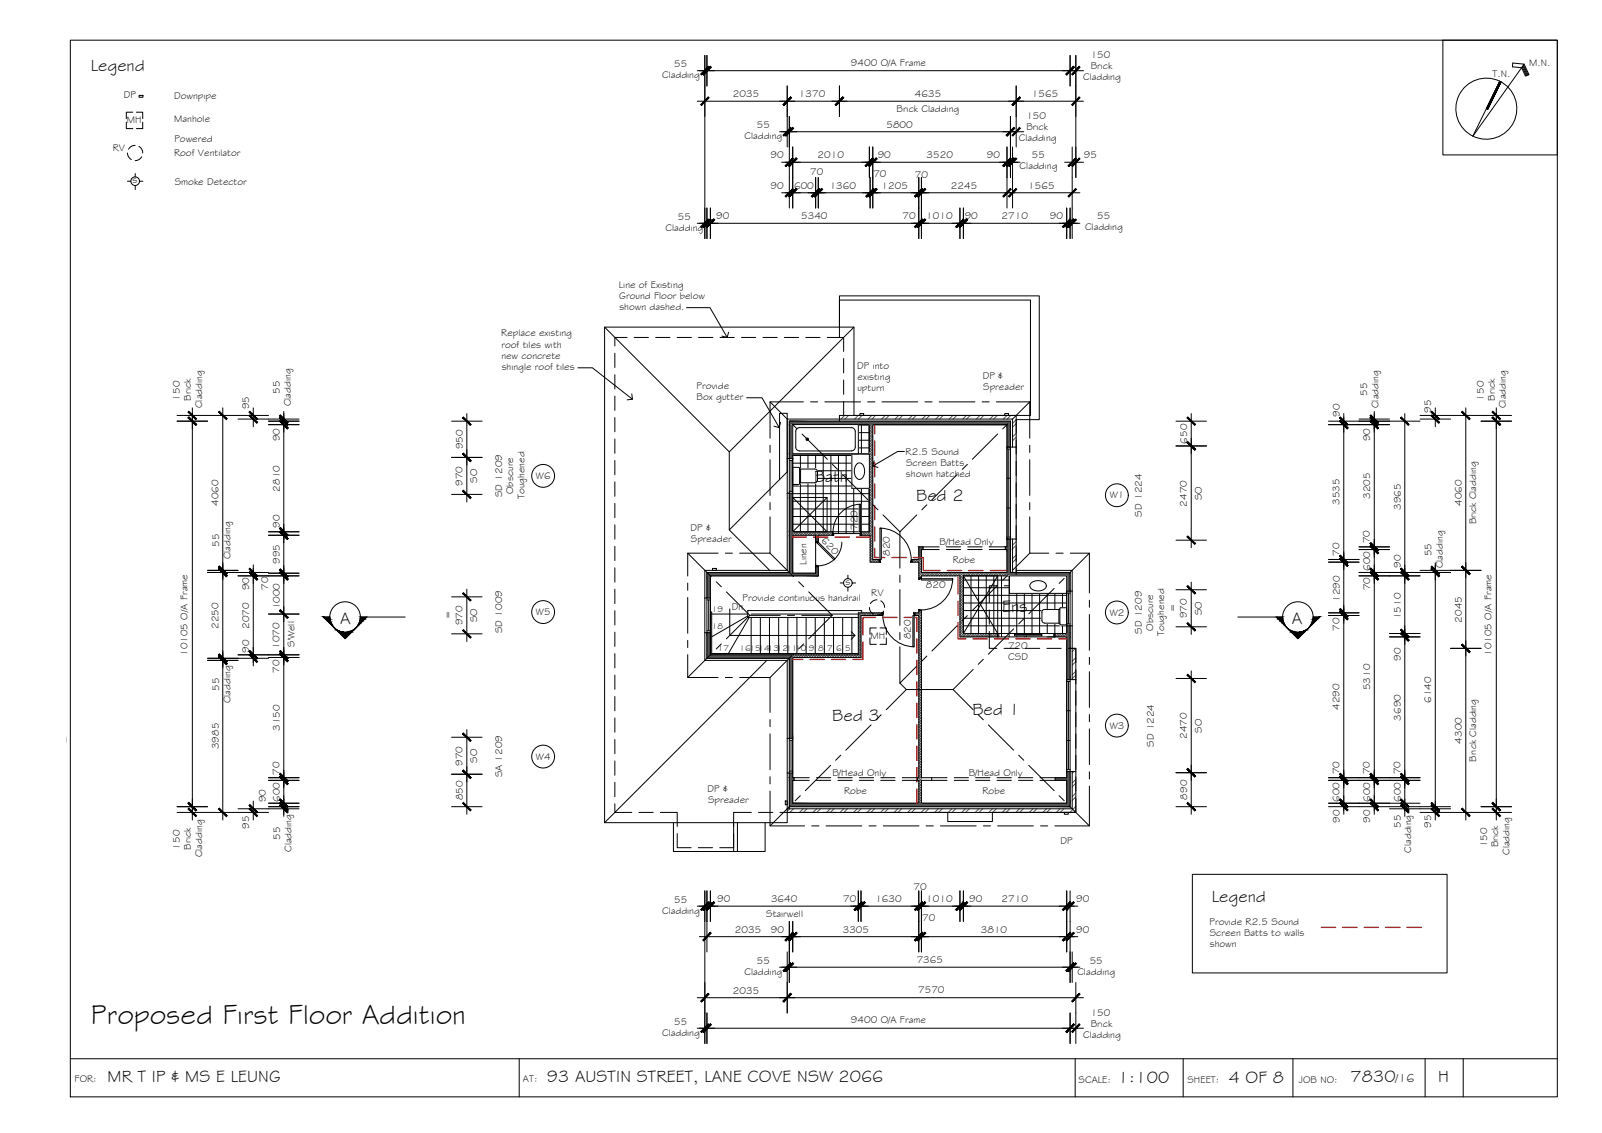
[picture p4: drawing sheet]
<svg xmlns="http://www.w3.org/2000/svg" width="420mm" height="297mm" viewBox="0 0 420 297" stroke-linecap="round" stroke-linejoin="round" font-family="sans-serif">
<defs><g id="words">
<text font-size="7.5" x="23.9" y="268.4">Proposed First Floor Addition</text>
<g font-size="4.5">
<text x="23.8" y="18.5">Legend</text>
<text x="213.5" y="126.3">Bath</text>
<text x="240.3" y="131.3">Bed 2</text>
<text x="262.8" y="160.5">Ens</text>
<text x="89.2" y="163.7">A</text>
<text x="338.8" y="163.7">A</text>
<text x="218.3" y="189.1">Bed 3</text>
<text x="255" y="187.4">Bed 1</text>
<text x="317.8" y="236.5">Legend</text>
<text x="28.2" y="283.6">MR T IP &amp; MS E LEUNG</text>
<text x="143.4" y="283.6">93 AUSTIN STREET, LANE COVE NSW 2066</text>
<text x="293.2" y="283.9">1:100</text>
<text x="322.3" y="283.9">4 OF 8</text>
<text x="354.2" y="283.8">7830</text>
<text x="377.2" y="283.7">H</text>
</g>
<text font-size="3.2" x="366" y="283.8">/16</text>
<g font-size="2.6">
<text x="176.9" y="17.6">55</text>
<text x="223.2" y="17.3">9400 O/A Frame</text>
<text x="286.1" y="15.2">150</text>
<text x="401" y="17.2">M.N.</text>
<text x="173.6" y="20.5">Cladding</text>
<text x="284.1" y="21.1">Cladding</text>
<text x="286.1" y="18.2">Brick</text>
<text x="391.4" y="20.1">T.N.</text>
<text x="32.5" y="25.7">DP</text>
<text x="45.7" y="26">Downpipe</text>
<text x="192.2" y="25.5">2035</text>
<text x="209.5" y="25.4">1370</text>
<text x="235.1" y="29.3">Brick Cladding</text>
<text x="240" y="25.5">4635</text>
<text x="270.6" y="25.5">1565</text>
<text x="33.3" y="32.3">MH</text>
<text x="45.7" y="32">Manhole</text>
<text x="198.5" y="33.6">55</text>
<text x="232.5" y="33.5">5800</text>
<text x="269.2" y="31.2">150</text>
<text x="269.2" y="34.2">Brick</text>
<text x="29.6" y="39.7">RV</text>
<text x="45.7" y="41">Roof Ventilator</text>
<text x="45.7" y="37.2">Powered</text>
<text x="195.2" y="36.5">Cladding</text>
<text x="202.1" y="41.5">90</text>
<text x="214.4" y="41.5">2010</text>
<text x="230.2" y="41.5">90</text>
<text x="243" y="41.5">3520</text>
<text x="258.8" y="41.5">90</text>
<text x="267.2" y="37.1">Cladding</text>
<text x="270.6" y="41.5">55</text>
<text x="284.3" y="41.5">95</text>
<text x="212.5" y="45.9">70</text>
<text x="229.1" y="46.5">70</text>
<text x="239.9" y="46.6">70</text>
<text x="267.4" y="44.4">Cladding</text>
<text x="34.8" y="48">s</text>
<text x="45.8" y="48.5">Smoke Detector</text>
<text x="202.1" y="49.5">90</text>
<text x="208.3" y="49.5">600</text>
<text x="217.6" y="49.5">1360</text>
<text x="231.2" y="49.5">1205</text>
<text x="249.4" y="49.5">2245</text>
<text x="269.7" y="49.5">1565</text>
<text x="177.8" y="57.6">55</text>
<text x="187.8" y="57.5">90</text>
<text x="210.1" y="57.5">5340</text>
<text x="236.7" y="57.4">70</text>
<text x="242.9" y="57.5">1010</text>
<text x="253" y="57.5">90</text>
<text x="262.7" y="57.4">2710</text>
<text x="275.3" y="57.5">90</text>
<text x="287.8" y="57.5">55</text>
<text x="174.5" y="60.5">Cladding</text>
<text x="284.6" y="60.4">Cladding</text>
<text x="162.3" y="75.5">Line of Existing</text>
<text x="162.4" y="78.5">Ground Floor below</text>
<text x="162.4" y="81.4">shown dashed.</text>
<text x="131.5" y="88.2">Replace existing</text>
<text x="131.5" y="91.1">roof tiles with</text>
<text x="131.5" y="94.1">new concrete</text>
<text x="131.6" y="97">shingle roof tiles</text>
<text x="182.7" y="101.9">Provide</text>
<text x="224.8" y="96.8">DP into</text>
<text x="224.9" y="99.7">existing</text>
<text x="257.7" y="99.4">DP &amp;</text>
<text x="47.1" y="105" transform="rotate(-90 47.1 105)">150</text>
<text x="50.1" y="105" transform="rotate(-90 50.1 105)">Brick</text>
<text x="53" y="107" transform="rotate(-90 53 107)">Cladding</text>
<text x="65.4" y="107.4" transform="rotate(-90 65.4 107.4)">95</text>
<text x="73.4" y="103.3" transform="rotate(-90 73.4 103.3)">55</text>
<text x="76.3" y="106.5" transform="rotate(-90 76.3 106.5)">Cladding</text>
<text x="182.7" y="104.8">Box gutter</text>
<text x="224.9" y="102.6">upturn</text>
<text x="257.9" y="102.4">Spreader</text>
<text x="358.6" y="103.8" transform="rotate(-90 358.6 103.8)">55</text>
<text x="361.5" y="107" transform="rotate(-90 361.5 107)">Cladding</text>
<text x="389.1" y="105" transform="rotate(-90 389.1 105)">150</text>
<text x="392.1" y="105" transform="rotate(-90 392.1 105)">Brick</text>
<text x="395" y="107" transform="rotate(-90 395 107)">Cladding</text>
<text x="351.4" y="109.2" transform="rotate(-90 351.4 109.2)">90</text>
<text x="375.4" y="108.2" transform="rotate(-90 375.4 108.2)">95</text>
<text x="73.4" y="115.7" transform="rotate(-90 73.4 115.7)">90</text>
<text x="121.4" y="117.8" transform="rotate(-90 121.4 117.8)">950</text>
<text x="237.5" y="119.3">R2.5 Sound</text>
<text x="311.3" y="116.3" transform="rotate(-90 311.3 116.3)">650</text>
<text x="359.4" y="115.7" transform="rotate(-90 359.4 115.7)">90</text>
<text x="140.6" y="125.6">W6</text>
<text x="237.6" y="125.1">shown hatched</text>
<text x="237.6" y="122.2">Screen Batts</text>
<text x="73.4" y="128.9" transform="rotate(-90 73.4 128.9)">2810</text>
<text x="121.3" y="127.4" transform="rotate(-90 121.3 127.4)">970</text>
<text x="125.2" y="126.6" transform="rotate(-90 125.2 126.6)">SO</text>
<text x="131.7" y="130.3" transform="rotate(-90 131.7 130.3)">SD 1209</text>
<text x="134.6" y="129.6" transform="rotate(-90 134.6 129.6)">Obscure</text>
<text x="137.5" y="130.9" transform="rotate(-90 137.5 130.9)">Toughened</text>
<text x="291" y="130.6">W1</text>
<text x="315.2" y="131.1" transform="rotate(-90 315.2 131.1)">SO</text>
<text x="359.4" y="130.8" transform="rotate(-90 359.4 130.8)">3205</text>
<text x="57.3" y="132.7" transform="rotate(-90 57.3 132.7)">4060</text>
<text x="299.5" y="135.4" transform="rotate(-90 299.5 135.4)">SD 1224</text>
<text x="311.3" y="132.8" transform="rotate(-90 311.3 132.8)">2470</text>
<text x="351.4" y="132.4" transform="rotate(-90 351.4 132.4)">3535</text>
<text x="367.4" y="133.7" transform="rotate(-90 367.4 133.7)">3965</text>
<text x="383.4" y="132.7" transform="rotate(-90 383.4 132.7)">4060</text>
<text x="387.2" y="137.4" transform="rotate(-90 387.2 137.4)">Brick Cladding</text>
<text x="57.5" y="143.4" transform="rotate(-90 57.5 143.4)">55</text>
<text x="73.4" y="138.4" transform="rotate(-90 73.4 138.4)">90</text>
<text x="181.1" y="139.2">DP &amp;</text>
<text x="181.2" y="142.2">Spreader</text>
<text x="215.3" y="141.9" transform="rotate(45 215.3 141.9)">620</text>
<text x="224.9" y="138.9" transform="rotate(-90 224.9 138.9)">720</text>
<text x="246.4" y="142.9">B/Head Only</text>
<text x="359.3" y="142.5" transform="rotate(-90 359.3 142.5)">70</text>
<text x="60.4" y="146.6" transform="rotate(-90 60.4 146.6)">Cladding</text>
<text x="73.4" y="147.8" transform="rotate(-90 73.4 147.8)">995</text>
<text x="211.5" y="148.1" transform="rotate(-90 211.5 148.1)">Linen</text>
<text x="233.4" y="145.8" transform="rotate(-90 233.4 145.8)">820</text>
<text x="249.9" y="147.7">Robe</text>
<text x="351.3" y="145.8" transform="rotate(-90 351.3 145.8)">70</text>
<text x="359.4" y="149.7" transform="rotate(-90 359.4 149.7)">600</text>
<text x="367.4" y="148.9" transform="rotate(-90 367.4 148.9)">90</text>
<text x="375.5" y="145.8" transform="rotate(-90 375.5 145.8)">55</text>
<text x="378.4" y="149" transform="rotate(-90 378.4 149)">Cladding</text>
<text x="65.4" y="154.7" transform="rotate(-90 65.4 154.7)">90</text>
<text x="70.3" y="154.6" transform="rotate(-90 70.3 154.6)">70</text>
<text x="221.7" y="153.4">s</text>
<text x="242.8" y="154.3">820</text>
<text x="359.3" y="154.8" transform="rotate(-90 359.3 154.8)">70</text>
<text x="73.4" y="159.8" transform="rotate(-90 73.4 159.8)">1000</text>
<text x="140.6" y="161.3">W5</text>
<text x="192" y="159.8">Dn</text>
<text x="194.7" y="157.5">Provide continuous handrail</text>
<text x="228.5" y="156.3">RV</text>
<text x="291" y="161.4">W2</text>
<text x="308.4" y="160.6" transform="rotate(-90 308.4 160.6)">=</text>
<text x="315.2" y="161.3" transform="rotate(-90 315.2 161.3)">SO</text>
<text x="351.4" y="157.8" transform="rotate(-90 351.4 157.8)">1290</text>
<text x="57.3" y="164.9" transform="rotate(-90 57.3 164.9)">2250</text>
<text x="65.3" y="164.9" transform="rotate(-90 65.3 164.9)">2070</text>
<text x="118.4" y="162.4" transform="rotate(-90 118.4 162.4)">=</text>
<text x="121.3" y="163.9" transform="rotate(-90 121.3 163.9)">970</text>
<text x="125.2" y="163.1" transform="rotate(-90 125.2 163.1)">SO</text>
<text x="131.7" y="166" transform="rotate(-90 131.7 166)">SD 1009</text>
<text x="228.3" y="167.5">MH</text>
<text x="238.9" y="167.6" transform="rotate(-90 238.9 167.6)">820</text>
<text x="299.5" y="166.2" transform="rotate(-90 299.5 166.2)">SD 1209</text>
<text x="302.4" y="165.4" transform="rotate(-90 302.4 165.4)">Obscure</text>
<text x="305.3" y="166.7" transform="rotate(-90 305.3 166.7)">Toughened</text>
<text x="311.3" y="162.1" transform="rotate(-90 311.3 162.1)">970</text>
<text x="351.3" y="165.3" transform="rotate(-90 351.3 165.3)">70</text>
<text x="367.4" y="162.3" transform="rotate(-90 367.4 162.3)">1510</text>
<text x="383.4" y="163.2" transform="rotate(-90 383.4 163.2)">2045</text>
<text x="49.2" y="172" transform="rotate(-90 49.2 172)">10105 O/A Frame</text>
<text x="65.4" y="171.1" transform="rotate(-90 65.4 171.1)">90</text>
<text x="73.3" y="170.1" transform="rotate(-90 73.3 170.1)">1070</text>
<text x="77.2" y="169.6" transform="rotate(-90 77.2 169.6)">S'Well</text>
<text x="264.4" y="170">720</text>
<text x="264.4" y="173">CSD</text>
<text x="367.4" y="173.3" transform="rotate(-90 367.4 173.3)">90</text>
<text x="391.2" y="172" transform="rotate(-90 391.2 172)">10105 O/A Frame</text>
<text x="73.3" y="176.4" transform="rotate(-90 73.3 176.4)">70</text>
<text x="57.5" y="181.1" transform="rotate(-90 57.5 181.1)">55</text>
<text x="60.4" y="184.4" transform="rotate(-90 60.4 184.4)">Cladding</text>
<text x="359.4" y="181" transform="rotate(-90 359.4 181)">5310</text>
<text x="375.4" y="184.3" transform="rotate(-90 375.4 184.3)">6140</text>
<text x="73.3" y="191.6" transform="rotate(-90 73.3 191.6)">3150</text>
<text x="291" y="191">W3</text>
<text x="351.4" y="186.1" transform="rotate(-90 351.4 186.1)">4290</text>
<text x="367.4" y="188.9" transform="rotate(-90 367.4 188.9)">3690</text>
<text x="0" y="194.3">ector - Existing</text>
<text x="57.4" y="196.5" transform="rotate(-90 57.4 196.5)">3985</text>
<text x="302.6" y="195.8" transform="rotate(-90 302.6 195.8)">SD 1224</text>
<text x="311.3" y="193.8" transform="rotate(-90 311.3 193.8)">2470</text>
<text x="315.2" y="192.1" transform="rotate(-90 315.2 192.1)">SO</text>
<text x="383.4" y="194.9" transform="rotate(-90 383.4 194.9)">4300</text>
<text x="73.3" y="203.1" transform="rotate(-90 73.3 203.1)">70</text>
<text x="121.3" y="200.8" transform="rotate(-90 121.3 200.8)">970</text>
<text x="125.2" y="200" transform="rotate(-90 125.2 200)">SO</text>
<text x="131.7" y="203.8" transform="rotate(-90 131.7 203.8)">SA 1209</text>
<text x="140.6" y="199.2">W4</text>
<text x="218.3" y="203.4">B/Head Only</text>
<text x="254.1" y="203.4">B/Head Only</text>
<text x="351.3" y="203" transform="rotate(-90 351.3 203)">70</text>
<text x="359.3" y="203" transform="rotate(-90 359.3 203)">70</text>
<text x="367.3" y="203" transform="rotate(-90 367.3 203)">70</text>
<text x="387.2" y="199.7" transform="rotate(-90 387.2 199.7)">Brick Cladding</text>
<text x="121.4" y="209.8" transform="rotate(-90 121.4 209.8)">850</text>
<text x="185.6" y="207.6">DP &amp;</text>
<text x="221.4" y="208.2">Robe</text>
<text x="257.7" y="208.2">Robe</text>
<text x="311.4" y="209.6" transform="rotate(-90 311.4 209.6)">890</text>
<text x="69.7" y="210.4" transform="rotate(-90 69.7 210.4)">90</text>
<text x="73.4" y="210.2" transform="rotate(-90 73.4 210.2)">600</text>
<text x="185.7" y="210.5">Spreader</text>
<text x="351.4" y="210.2" transform="rotate(-90 351.4 210.2)">600</text>
<text x="351.4" y="215.8" transform="rotate(-90 351.4 215.8)">90</text>
<text x="359.4" y="210.2" transform="rotate(-90 359.4 210.2)">600</text>
<text x="359.4" y="215.8" transform="rotate(-90 359.4 215.8)">90</text>
<text x="367.4" y="210.2" transform="rotate(-90 367.4 210.2)">600</text>
<text x="65.4" y="217.3" transform="rotate(-90 65.4 217.3)">95</text>
<text x="73.5" y="220.1" transform="rotate(-90 73.5 220.1)">55</text>
<text x="278.2" y="221.3">DP</text>
<text x="367.4" y="217" transform="rotate(-90 367.4 217)">55</text>
<text x="375.4" y="217" transform="rotate(-90 375.4 217)">95</text>
<text x="47.1" y="222.8" transform="rotate(-90 47.1 222.8)">150</text>
<text x="50.1" y="222.8" transform="rotate(-90 50.1 222.8)">Brick</text>
<text x="53" y="224.8" transform="rotate(-90 53 224.8)">Cladding</text>
<text x="76.4" y="223.4" transform="rotate(-90 76.4 223.4)">Cladding</text>
<text x="370.1" y="223.6" transform="rotate(-90 370.1 223.6)">Cladding</text>
<text x="390" y="222.2" transform="rotate(-90 390 222.2)">150</text>
<text x="392.9" y="222.2" transform="rotate(-90 392.9 222.2)">Brick</text>
<text x="395.9" y="224.2" transform="rotate(-90 395.9 224.2)">Cladding</text>
<text x="239.6" y="233.4">70</text>
<text x="173.6" y="239.5">Cladding</text>
<text x="176.9" y="236.6">55</text>
<text x="188.1" y="236.5">90</text>
<text x="202.2" y="236.5">3640</text>
<text x="221.1" y="236.5">70</text>
<text x="229.6" y="236.5">1630</text>
<text x="242.9" y="236.5">1010</text>
<text x="254.2" y="236.5">90</text>
<text x="262.7" y="236.4">2710</text>
<text x="282.2" y="236.5">90</text>
<text x="192.8" y="244.5">2035</text>
<text x="200.9" y="240.3">Stairwell</text>
<text x="202.2" y="244.5">90</text>
<text x="221" y="244.5">3305</text>
<text x="241.9" y="241.4">70</text>
<text x="257.2" y="244.5">3810</text>
<text x="282.2" y="244.5">90</text>
<text x="317.2" y="242.4">Provide R2.5 Sound</text>
<text x="317.3" y="245.4">Screen Batts to walls</text>
<text x="317.3" y="248.3">shown</text>
<text x="195.2" y="255.5">Cladding</text>
<text x="198.5" y="252.6">55</text>
<text x="240.4" y="252.4">7365</text>
<text x="282.6" y="255.5">Cladding</text>
<text x="285.8" y="252.6">55</text>
<text x="192.2" y="260.5">2035</text>
<text x="240.8" y="260.4">7570</text>
<text x="176.9" y="268.6">55</text>
<text x="223.2" y="268.3">9400 O/A Frame</text>
<text x="286.1" y="266.3">150</text>
<text x="286.1" y="269.2">Brick</text>
<text x="173.6" y="271.5">Cladding</text>
<text x="284.1" y="272.1">Cladding</text>
<text x="19.6" y="283.8">FOR:</text>
<text x="137.2" y="283.6">AT:</text>
<text x="282.9" y="283.9">SCALE:</text>
<text x="311.5" y="283.9">SHEET:</text>
<text x="340.7" y="283.9">JOB NO:</text>
</g>
<g font-size="2.2">
<text x="186.7" y="160.4">19</text>
<text x="186.7" y="164.9">18</text>
<text x="188.3" y="170.7">17</text>
<text x="194" y="170.7">16151413121110</text>
<text x="212.1" y="170.7">9</text>
<text x="214.6" y="170.7">8</text>
<text x="216.9" y="170.7">7</text>
<text x="219.3" y="170.7">6</text>
<text x="221.7" y="170.7">5</text>
</g>
</g></defs>
<!-- layer: HATCH -->
<g fill="none" stroke="#545454" stroke-width=".26">
<path d="M221.5 108.9l-.9 1M222.5 108.9l-.9 1M225.1 108.9l-1 1M226.1 108.9l-1 1M228 111.3h.9M228.1 111.3l.8 .9M228.6 108.9l-.9 1M228.6 111.3l-.6 .6 .9 .9M228.8 111.3l.1 .2M228.9 115.8l-.9 .8 .9 1M228.9 111.7l-.9 .9 .9 .9M228.9 112.4l-.9 .9 .9 .9"/>
<path d="M228.9 113l-.9 1 .9 .8M228.9 113.7l-.9 .9 .9 .9M228.9 114.4l-.9 .9 .9 .9M228.9 115.1l-.9 .9 .9 .9M228.9 116.4l-.9 .9 .9 .9M228.9 117.1l-.9 .9 .9 .9M228.9 117.8l-.9 .9 .9 .9M228.9 118.4l-.9 1 .9 .8M228.9 119.1l-.9 .9 .9 .9M228.9 119.8l-.9 .9 .9 .9M229.6 108.9l-.9 1M232.2 108.9l-1 1"/>
<path d="M233.2 108.9l-1 1M235.7 108.9l-.9 1M236.7 108.9l-.9 1M239.3 108.9l-1 1M240.3 108.9l-1 1M242.8 108.9l-.9 1M243.8 108.9l-.9 1M246.4 108.9l-1 1M247.4 108.9l-1 1M249.9 108.9l-1 1M250.9 108.9l-.9 1M253.5 108.9l-1 1"/>
<path d="M254.5 108.9l-1 1M257 108.9l-.9 1M258 108.9l-.9 1M260.5 108.9l-.9 1M261.5 108.9l-.9 1M264.1 108.9l-.9 1M265.1 108.9l-1 1M266.5 110l-.9 1M266.5 113.6l-.9 .9M266.5 117.1l-.1 .1M266.5 111.1l-.9 .9M266.5 114.6l-.9 .9"/>
<path d="M207.9 140l.4 .3M207.9 139.6l.2-.2 .8 .9M207.9 139.4v.9M208.7 139.4l.9 .9M208.8 139.4l-.9 .9M209.4 139.4l.9 .9M209.4 139.4l-.9 .9M210 139.4l1 .9M210.1 139.4l-.9 .9M211.4 139.4l.9 .9M211.4 139.4l-.9 .9M212.1 139.4l.9 .9"/>
<path d="M212.1 139.4l-.9 .9M214.1 139.4l.9 .9M214.1 139.4l-.9 .9M214.8 139.4l.9 .9M214.8 139.4l-.9 .9M216.1 139.4l.9 .9M216.2 139.4l-.9 .9M216.8 139.4l.9 .9M216.8 139.4l-.9 .9M217.5 139.4l.8 .9M217.5 139.4l-.9 .9M218.3 139.6l-.2-.2-.8 .9"/>
<path d="M218.3 140l-.4 .3M226.2 139.4l.9 .9M226.3 139.4l-.4 .4 .5 .5M226.9 139.4l.9 .9M226.9 139.4l-.9 .9M228 139.9l-.4-.5-.9 .9M228 139.7l-.6 .6M228.9 138.7l-.9 .8 .7 .8-.5 .5M228.9 123.8l-.9 .9 .9 .9M228.9 138l-.9 .9 .9 .9M228.9 120.5l-.9 .9 .9 .9M228.9 121.1l-.9 .9 .9 .9"/>
<path d="M228.9 121.8l-.9 .9 .9 .9M228.9 122.5l-.9 .9 .9 .9M228.9 123.2l-.9 .9 .9 .9M228.9 124.5l-.9 .9 .9 .9M228.9 125.2l-.9 .9 .9 .9M228.9 125.8l-.9 1 .9 .8M228.9 126.5l-.9 .9 .9 .9M228.9 127.2l-.9 .9 .9 .9M228.9 127.9l-.9 .9 .9 .9M228.9 128.5l-.9 .9 .9 .9M228.9 129.2l-.9 .9 .9 .9M228.9 129.9l-.9 .9 .9 .9"/>
<path d="M228.9 130.6l-.9 .9 .9 .9M228.9 131.2l-.9 .9 .9 .9M228.9 131.9l-.9 .9 .9 .9M228.9 132.6l-.9 .9 .9 .9M228.9 133.3l-.9 .9 .9 .9M228.9 133.9l-.9 .9 .9 .9M228.9 134.6l-.9 .9 .9 .9M228.9 135.3l-.9 .9 .9 .9M228.9 135.9l-.9 1 .9 .8M228.9 136.6l-.9 .9 .9 .9M228.9 137.3l-.9 .9 .9 .9M228.9 139.3l-.9 .9 .1 .1"/>
<path d="M228.9 140l-.3 .3M209.9 140.3l.9-.9 .8 .9M211.9 140.3l.9-.9 .8 .9M212.6 140.3l.9-.9 .8 .9M214.6 140.3l.9-.9 .8 .9M228.2 141.4l.7 .7-.7 .7M228.2 146.8l.6 .6M228.2 142.1l.7 .7-.7 .7M228.2 144.1l.7 .8-.7 .7M228.2 144.8l.7 .7-.7 .7M228.2 146.1l1.3 1.3M228.2 145.5l.7 .7"/>
<path d="M228.2 143.4l.7 .7M228.2 142.8l.7 .7M228.2 140.8l.7 .6M228.5 140.3l.4 .5M228.9 140.8l-.7 .7M228.9 141.5l-.7 .7M228.9 143.5l-.7 .7M228.9 144.2l-.7 .7M228.9 146.2l-.7 .7M229.1 146.7l-.7 .7M229.4 146.7l.7 .7M229.8 146.7l-.7 .7"/>
<path d="M230.1 146.7l.5 .5M230.4 146.7l-.6 .7M230.6 147.2l-.2 .2M239.2 147l.4 .4M239.2 146.7h.1M239.5 146.7l.7 .7M239.9 146.7l-.7 .7M240.2 146.7l.7 .7M240.6 146.7l-.7 .7M240.9 146.7l.8 .8M241 151.5h.1M241 150.8l.7 .7"/>
<path d="M241 150.1l.8 .9M241 149.5l1.5 1.5M241 148.8l.7 .7M241 148.1l.7 .7M241 147.4l.7 .7M241 146.7h.7M241.2 146.7l-.7 .7M241.5 146.7l.2 .1M241.7 146.9l-.7 .7M241.7 147.6l-.7 .7M241.7 148.3l-.7 .7M241.7 148.9l-.7 .7"/>
<path d="M241.7 149.6l-.7 .7M241.9 150.1l-.9 .9M242.3 150.1l.8 .9M242.6 150.1l-1.5 1.4M242.9 150.1l.9 .9M243.2 150.1l-.9 .9M243.6 150.1l.9 .9M243.9 150.1l-.9 .9M244.3 150.1l.9 .9M244.6 150.1l-.9 .9M244.9 150.1l1 .9M245.2 150.1l-.9 .9"/>
<path d="M245.6 150.1l.9 .9M245.9 150.1l-.9 .9M246.3 150.1l.9 .9M246.6 150.1l-.9 .9M247 150.1l.9 .9M247.3 150.1l-.9 .9M247.6 150.1l.9 .9M247.9 150.1l-.9 .9M248.3 150.1l.9 .9M248.6 150.1l-.9 .9M249 150.1l.9 .9M249.3 150.1l-.9 .9"/>
<path d="M249.7 150.1l.9 .9M250 150.1l-.9 .9M250.3 150.1l.9 .9M250.6 150.1l-.9 .9M251 150.1l1.7 1.6M251.3 150.1l-.9 .9M251.7 150.1l1 1M251.8 159.6l.9 .9M251.8 158.9l.9 .9M251.8 158.2l.9 .9M251.8 157.6l.9 .9M251.8 156.9l.9 .9"/>
<path d="M251.8 156.2l.9 .9M251.8 155.5l.9 .9M251.8 154.9l.9 .9M251.8 154.2l.9 .9M251.8 153.5l.9 .9M251.8 152.9l.9 .8M251.8 152.2l.9 .9M251.8 151.5l.9 .9M252 150.1l-.9 .9M252.4 150.1l.9 .9M252.7 150.1l-1 .9M252.7 152.1l-.9 .9"/>
<path d="M252.7 152.8l-.9 .9M252.7 153.4l-.9 .9M252.7 155.4l-.9 1M252.7 156.1l-.9 .9M252.7 156.8l-.9 .9M252.7 159.5l-.9 .9M252.7 151.4l-.9 .9M252.7 154.1l-.9 .9M252.7 154.8l-.9 .9M252.7 157.5l-.9 .9M252.7 158.2l-.9 .8M252.7 158.8l-.9 .9"/>
<path d="M253 150.1l.9 .9M253.3 150.1l-1.5 1.5M253.7 150.1l.9 .9M254 150.1l-.9 .9M254.4 150.1l.9 .9M254.7 150.1l-.9 .9M255 150.1l1 .9M255.3 150.1l-.8 .9M255.7 150.1l.9 .9M256 150.1l-.9 .9M256.4 150.1l.9 .9M256.7 150.1l-.9 .9"/>
<path d="M257.1 150.1l.9 .9M257.4 150.1l-.9 .9M257.8 150.1l.8 .9M258 150.1l-.9 .9M258.4 150.1l.9 .9M258.7 150.1l-.9 .9M259.1 150.1l.9 .9M259.4 150.1l-.9 .9M259.8 150.1l.9 .9M260.1 150.1l-.9 .9M260.4 150.1l.9 .9M260.7 150.1l-.9 .9"/>
<path d="M261.1 150.1l.9 .9M261.4 150.1l-.9 .9M261.8 150.1l.9 .9M262.1 150.1l-.9 .9M262.5 150.1l.9 .9M262.7 150.1l-.8 .9M263.1 150.1l.9 .9M263.2 151l.9-.9v.9M263.4 150.1l-.9 .9M263.8 150.1l.3 .3M264.1 150.7l-.2 .3M266.5 142l-.9 .9"/>
<path d="M266.5 145.5l-.9 1M266.5 143l-.9 .9M266.5 146.5l-.9 1M207.9 172.3l.1 .1M207.9 171.7v.7M207.9 171.7l.7 .7M208.2 171.7l-.3 .2M208.6 171.7l.7 .7M208.8 171.7l-.7 .7M209.3 171.7l.7 .7M209.5 171.7l-.7 .7M210 171.7l.7 .7"/>
<path d="M210.2 171.7l-.7 .7M210.7 171.7l.7 .7M210.8 171.7l-.7 .7M211.3 171.7l.7 .7M211.5 171.7l-.7 .7M212 171.7l.7 .7M212.2 171.7l-.7 .7M212.7 171.7l.7 .7M212.9 171.7l-.7 .7M213.3 171.7l.7 .7M213.5 171.7l-.7 .7M214 171.7l.7 .7"/>
<path d="M214.2 171.7l-.7 .7M214.7 171.7l.7 .7M214.9 171.7l-.7 .7M215.4 171.7l.7 .7M215.6 171.7l-.7 .7M216 171.7l.7 .7M216.2 171.7l-.7 .7M216.7 171.7l.7 .7M216.9 171.7l-.7 .7M217.4 171.7l.7 .7M217.6 171.7l-.7 .7M218.1 171.7l.7 .7"/>
<path d="M218.3 171.7l-.7 .7M218.7 171.7l.7 .7M218.9 171.7l-.7 .7M219.4 171.7l.7 .7M219.6 171.7l-.7 .7M220.1 171.7l.7 .7M220.3 171.7l-.7 .7M220.8 171.7l.7 .7M220.9 171.7l-.7 .7M221.4 171.7l.7 .7M221.6 171.7l-.7 .7M222.1 171.7l.7 .7"/>
<path d="M222.3 171.7l-.7 .7M222.8 171.7l.7 .7M223 171.7l-.7 .7M223.4 171.7l.7 .7M223.6 171.7l-.7 .7M224.1 171.7l.7 .7M224.3 171.7l-.7 .7M224.8 171.7l.7 .7M225 171.7l-.7 .7M225.1 160.8l.1-.1 .7 .7M225.1 171.3l.7 .7M225.1 170.7l.7 .7"/>
<path d="M225.1 170l.7 .7M225.1 169.3l.7 .7M225.1 168.6l.7 .7M225.1 168l.7 .6M225.1 167.3l.7 .7M225.1 166.6l.7 .7M225.1 165.9l.7 .7M225.1 165.3l.7 .7M225.1 164.6l.7 .7M225.1 163.9l.7 .7M225.1 163.3l.7 .6M225.1 162.6l.7 .7"/>
<path d="M225.1 161.9l.7 .7M225.1 161.2l.7 .7M225.8 161.4l-.7 .7M225.8 162.1l-.7 .7M225.8 162.8l-.7 .7M225.8 163.4l-.7 .7M225.8 164.1l-.7 .7M225.8 164.8l-.7 .7M225.8 165.5l-.7 .7M225.8 166.1l-.7 .7M225.8 166.8l-.7 .7M225.8 167.5l-.7 .7"/>
<path d="M225.8 168.2l-.7 .7M225.8 168.8l-.7 .7M225.8 169.5l-.7 .7M225.8 170.2l-.7 .7M225.8 170.9l-.7 .6M225.8 171.5l-.8 .9M225.8 172.2l-.2 .2M225.9 160.7l-.8 .8M225.9 160.7l.7 .7M226.5 161.4l.7-.7 .8 .7M226.6 160.7l-.7 .7M226.6 160.7l.7 .7"/>
<path d="M227.2 161.4l.7-.7 .7 .7M228.5 161.4l.8-.7 .7 .7M228.6 160.7l-.7 .7M228.6 160.7l.7 .7M229.2 161.4l.8-.7 .7 .7M230.6 160.7l-.7 .7M230.6 160.7l.7 .7M231.3 160.7l-.7 .7M231.3 160.7h.1M231.4 161.3l-.1 .1M240 160.8l.8 .6M240 161.3l.1 .1"/>
<path d="M240.7 160.7l-.7 .7M240.7 160.7l1 .9M241 173.7l.7 .7M241 173l.7 .7M241 179.1l.7 .7M241 177.1l.7 .7M241 174.4l.7 .7M241 179.8l.7 .7M241 178.4l.7 .7M241 177.8l.7 .6M241 176.4l.7 .7M241 175.7l.7 .7"/>
<path d="M241 175.1l.7 .7M241 172.4l.7 .7M241 171.7l.7 .7M241 171l.7 .7M241 170.3l.7 .7M241 169.7l.7 .7M241 169l.7 .7M241 168.3l.7 .7M241 167.7l.7 .7M241 167l.7 .7M241 166.3l.7 .7M241 165.6l.7 .7"/>
<path d="M241 164.9l.7 .7M241 164.3l.7 .7M241 163.6l.7 .7M241 162.9l.7 .7M241 162.3l.7 .7M241 161.6l.7 .7M241 160.2l.7 .7M241.2 160.1l-.2 .3M241.5 160.1l.2 .2M241.7 174.5l-.7 .7M241.7 175.2l-.7 .7M241.7 175.9l-.7 .7"/>
<path d="M241.7 177.9l-.7 .7M241.7 178.6l-.7 .7M241.7 160.4l-1 1M241.7 161.1l-.7 .7M241.7 161.7l-.7 .7M241.7 162.4l-.7 .7M241.7 163.1l-.7 .7M241.7 163.8l-.7 .7M241.7 164.4l-.7 .7M241.7 165.1l-.7 .7M241.7 165.8l-.7 .7M241.7 166.4l-.7 .7"/>
<path d="M241.7 167.1l-.7 .7M241.7 167.8l-.7 .7M241.7 168.5l-.7 .7M241.7 169.2l-.7 .7M241.7 169.8l-.7 .7M241.7 170.5l-.7 .7M241.7 171.2l-.7 .7M241.7 171.8l-.7 .7M241.7 172.5l-.7 .7M241.7 173.2l-.7 .7M241.7 173.9l-.7 .7M241.7 176.6l-.7 .7"/>
<path d="M241.7 177.2l-.7 .7M241.7 179.3l-.7 .7M241.7 179.9l-.7 .7M251.8 166.3l.6 .7M251.8 165.6l1.3 1.4M251.8 165l.9 .9M251.8 164.3l.9 .9M251.8 163.6l.9 .9M251.8 163l.9 .8M251.8 162.3l.9 .9M251.8 161.6l.9 .9M251.8 160.9l.9 .9"/>
<path d="M251.8 160.3l.9 .9M252.7 162.9l-.9 .9M252.7 163.5l-.9 .9M252.7 164.2l-.9 .9M252.7 164.9l-.9 .9M252.7 165.6l-.9 .8M252.7 160.2l-.9 .9M252.7 160.8l-.9 .9M252.7 161.5l-.9 .9M252.7 162.2l-.9 .9M252.8 166.1l-.9 .9M252.9 166.1l.9 .9"/>
<path d="M253.5 166.1l-.9 .9M253.5 166.1l.9 .9M254.2 166.1l-.9 .9M254.2 166.1l.9 .9M254.8 166.1l-.9 .9M254.9 166.1l.9 .9M255.5 166.1l-.9 .9M255.6 166.1l.9 .9M256 167l.9-.9 .9 .9M256.2 166.1l-.9 .9M256.2 166.1l.9 .9M257.5 166.1l-.9 .9"/>
<path d="M257.6 166.1l.9 .9M258.2 166.1l-.9 .9M258.3 166.1l.9 .9M258.6 167l1-.9 .9 .9M258.9 166.1l-.9 .9M258.9 166.1l.9 .9M260.2 166.1l-.9 .9M260.3 166.1l.9 .9M260.9 166.1l-.9 .9M260.9 166.1l.8 .7M261.6 166.1l-.9 .9M261.6 166.1h.1"/>
<path d="M261.7 166.7l-.3 .3M276.7 167h.1M276.7 166.5l.4-.4 .9 .9M276.7 166.3l.6 .7M276.8 167l.9-.9 1 .9M278.4 166.1l-.9 .9M278.5 166.1l.9 .9M278.9 167l.8-.9 .1 .9M279.8 166.7l-.7-.6-.9 .9M279.8 166.7l-.3 .3M282.1 170l-.9 .8M282.2 172.4l-1 1"/>
<path d="M282.2 173.4l-1 1M282.2 177l-1 .9M282.2 176l-1 .9M241 180.4l.7 .7M241 193.9l.7 .7M241 191.9l.7 .7M241 189.2l.7 .7M241 186.5l.7 .7M241 184.5l.7 .7M241 181.8l.7 .7M241 200l.7 .7M241 199.3l.7 .7"/>
<path d="M241 198.6l.7 .7M241 198l.7 .7M241 197.3l.7 .7M241 196.6l.7 .7M241 195.9l.7 .7M241 195.3l.7 .7M241 194.6l.7 .7M241 193.2l.7 .7M241 192.6l.7 .7M241 191.2l.7 .7M241 190.6l.7 .7M241 189.9l.7 .7"/>
<path d="M241 188.5l.7 .7M241 187.8l.7 .7M241 187.2l.7 .7M241 185.8l.7 .7M241 185.2l.7 .7M241 183.8l.7 .7M241 183.1l.7 .7M241 182.5l.7 .7M241 181.1l.7 .7M241.7 180.6l-.7 .7M241.7 182.6l-.7 .7M241.7 183.3l-.7 .7"/>
<path d="M241.7 185.3l-.7 .7M241.7 186l-.7 .7M241.7 186.7l-.7 .7M241.7 181.3l-.7 .7M241.7 181.9l-.7 .7M241.7 184l-.7 .7M241.7 184.7l-.7 .6M241.7 187.3l-.7 .7M241.7 188l-.7 .7M241.7 188.7l-.7 .7M241.7 189.3l-.7 .7M241.7 190l-.7 .7"/>
<path d="M241.7 190.7l-.7 .7M241.7 191.4l-.7 .7M241.7 192.1l-.7 .7M241.7 192.7l-.7 .7M241.7 193.4l-.7 .7M241.7 194.1l-.7 .7M241.7 194.7l-.7 .7M241.7 195.4l-.7 .7M241.7 196.1l-.7 .7M241.7 196.8l-.7 .7M241.7 197.4l-.7 .7M241.7 198.1l-.7 .7"/>
<path d="M241.7 198.8l-.7 .7M241.7 199.5l-.7 .7M207.1 212l-.6 .7M208.1 212l-1 1M210.6 212l-.9 1M211.6 212l-.9 1M214.2 212l-1 1M215.2 212l-1 1M217.7 212l-.9 1M218.7 212l-.9 1M221.3 212l-1 1M222.3 212l-1 1"/>
<path d="M224.8 212l-.9 1M225.8 212l-.9 1M228.4 212l-1 1M229.4 212l-1 1M231.9 212l-.9 1M232.9 212l-.9 1M235.5 212l-1 1M236.5 212l-1 1M239 212l-.9 1M240 212l-.9 1M241 210.1l.5 .5M241 209.4l.7 .7"/>
<path d="M241 208.7l.7 .7M241 208.1l.7 .7M241 207.4l.7 .7M241 206.7l.7 .7M241 206.1l.7 .6M241 205.4l.7 .7M241 204.7l.7 .7M241 204l.7 .7M241 203.3l.7 .7M241 202.7l.7 .7M241 202l.7 .7M241 201.3l.7 .7"/>
<path d="M241 200.7l.7 .7M241 210.6h.7M241.7 200.1l-.7 .7M241.7 200.8l-.7 .7M241.7 201.5l-.7 .7M241.7 202.2l-.7 .7M241.7 202.8l-.7 .7M241.7 203.5l-.7 .7M241.7 204.2l-.7 .7M241.7 204.8l-.7 .7M241.7 205.5l-.7 .7M241.7 206.2l-.7 .7"/>
<path d="M241.7 206.9l-.7 .7M241.7 207.6l-.7 .7M241.7 208.2l-.7 .7M241.7 208.9l-.7 .7M241.7 209.6l-.7 .7M241.7 210.2l-.4 .4M242.6 212l-1 1M243.6 212l-1 1M246.1 212l-.9 1M247.1 212l-.9 1M249.6 212l-.9 1M250.6 212l-.9 1"/>
<path d="M253.2 212l-.9 1M254.2 212l-1 1M256.7 212l-.9 1M257.7 212l-.9 1M260.3 212l-1 1M261.3 212l-1 1M263.8 212l-.9 1M264.8 212l-.9 1M267.4 212l-1 1M268.4 212l-1 1M270.9 212l-.9 1M271.9 212l-.9 1"/>
<path d="M274.5 212l-1 1M275.5 212l-1 1M278 212l-.9 1M279 212l-.9 1M281.7 202.3l-.5 .4M282.2 211.4l-1.6 1.6M282.2 212.4l-.6 .6M282.2 204.3l-1 1M282.2 207.9l-1 .9M282.2 205.3l-1 1M282.2 208.9l-1 .9"/>
</g>
<!-- layer: TILES -->
<g fill="none" stroke="#000" stroke-width=".26">
<path d="M207.9 111.4h20.1M207.9 113.4h20.1M207.9 115.4h20.1M207.9 117.4h20.1M207.9 119.4h20.1M209.9 111.3v28.1M211.9 111.3v28.1M213.9 111.3v28.1M215.9 111.3v28.1M217.9 111.3v28.1M219.9 111.3v28.6M221.9 111.3v28.6"/>
<path d="M223.9 111.3v28.6M225.9 111.3v28.1M227.9 111.3v28.1M207.9 121.4h20.1M207.9 123.4h20.1M207.9 125.4h20.1M207.9 127.4h20.1M207.9 129.4h20.1M207.9 131.4h20.1M207.9 133.4h20.1M207.9 135.4h20.1M207.9 137.4h20.1"/>
<path d="M218.5 139.4h7.2M218.5 139.9h7.2M252.7 152.1h27.1M252.7 154.1h27.1M252.7 156.1h27.1M252.7 158.1h27.1M254.7 151v15.1M256.7 151v15.1M258.7 151v15.1M260.7 151v15.1M262.7 151v16M264.7 151v16"/>
<path d="M266.7 151v16M268.7 151v16M270.7 151v15.1M272.7 151v15.1M274.7 151v15.1M276.7 151v15.1M278.7 151v15.1M252.7 160.1h27.1M252.7 162.1h27.1M252.7 164.1h27.1M262 166.1h7.2"/>
</g>
<!-- layer: HATCH -->
<g fill="#545454" stroke="#545454" stroke-width=".26">
<path d="M207 110.4l58 .9v-.9zM207 110.4l58 .9h-58z"/>
<path d="M225.1 111.3h39.9zM225.1 111.3h39.9z"/>
<path d="M264.1 111.3l.9 5.9v-5.9zM264.1 111.3l.9 5.9h-.9z"/>
<path d="M207 111.3l.9 7.7v-7.7zM207 111.3l.9 7.7h-.9z"/>
<path d="M207 119l.9 1.2v-1.2zM207 119l.9 1.2h-.9z"/>
<path d="M207 129.3l.9 1.1v-1.1zM207 129.3l.9 1.1h-.9z"/>
<path d="M207 130.4l.9 9v-9zM207 130.4l.9 9h-.9z"/>
<path d="M207 139.4l.9 .9v-.9zM207 139.4l.9 .9h-.9z"/>
<path d="M264.1 141.3l.9 2.1v-2.1zM264.1 141.3l.9 2.1h-.9z"/>
<path d="M263.7 143.4l1.3 .7v-.7zM263.7 143.4l1.3 .7h-1.3z"/>
<path d="M241 143.4l1.1 .7v-.7zM241 143.4l1.1 .7h-1.1z"/>
<path d="M241 144.1l.7 2.6v-2.6zM241 144.1l.7 2.6h-.7z"/>
<path d="M264.1 144.1l.9 6v-6zM264.1 144.1l.9 6h-.9z"/>
<path d="M207 140.3l.9 9.8v-9.8zM207 140.3l.9 9.8h-.9z"/>
<path d="M266.5 150.1l14.2 .2v-.2zM266.5 150.1l14.2 .2h-14.2z"/>
<path d="M264.1 150.1l2.4 .2v-.2zM264.1 150.1l2.4 .2h-2.4z"/>
<path d="M213.9 148.5l.7 1.8v-1.8zM213.9 148.5l.7 1.8h-.7z"/>
<path d="M185.4 150.1l22.5 .2v-.2zM185.4 150.1l22.5 .2h-22.5z"/>
<path d="M266.5 150.3l14.2 .7v-.7zM266.5 150.3l14.2 .7h-14.2z"/>
<path d="M264.1 150.3l2.4 .7v-.7zM264.1 150.3l2.4 .7h-2.4z"/>
<path d="M185.4 150.3l29.2 .7v-.7zM185.4 150.3l29.2 .7h-29.2z"/>
<path d="M279.8 151l.9 4v-4zM279.8 151l.9 4h-.9z"/>
<path d="M185.4 151l.9 5.8v-5.8zM185.4 151l.9 5.8h-.9z"/>
<path d="M279.8 164.1l.9 1.9v-1.9zM279.8 164.1l.9 1.9h-.9z"/>
<path d="M279.8 166l.9 1v-1zM279.8 166l.9 1h-.9z"/>
<path d="M279.8 167l.9 3v-3zM279.8 167l.9 3h-.9z"/>
<path d="M185.4 165.9l.9 5.8v-5.8zM185.4 165.9l.9 5.8h-.9z"/>
<path d="M185.4 171.7l22.5 .7v-.7zM185.4 171.7l22.5 .7h-22.5z"/>
<path d="M185.4 172.4l22.5 .2v-.2zM185.4 172.4l22.5 .2h-22.5z"/>
<path d="M279.8 170l.9 8.2v-8.2zM279.8 170l.9 8.2h-.9z"/>
<path d="M207 172.6l.9 21v-21zM207 172.6l.9 21h-.9z"/>
<path d="M279.8 202.3l.9 1.6v-1.6zM279.8 202.3l.9 1.6h-.9z"/>
<path d="M207 202.7l.9 1.2v-1.2zM207 202.7l.9 1.2h-.9z"/>
<path d="M276.8 203.9l3.9 .7v-.7zM276.8 203.9l3.9 .7h-3.9z"/>
<path d="M207 203.9l1.2 .7v-.7zM207 203.9l1.2 .7h-1.2z"/>
<path d="M279.8 204.6l.9 6v-6zM279.8 204.6l.9 6h-.9z"/>
<path d="M207 204.6l.9 6v-6zM207 204.6l.9 6h-.9z"/>
<path d="M207 210.6l73.7 .9v-.9zM207 210.6l73.7 .9h-73.7z"/>
<path d="M213.9 140.3l.7 1.7v-1.7zM213.9 140.3l.7 1.7h-.7z"/>
</g>
<!-- layer: BORDER -->
<g fill="none" stroke="#000" stroke-width=".26">
<path d="M18.4 10.5h390v277.1h-390zM378.4 10.5h30v30.1h-30zM399.3 17.5l1 2.4M399.4 17.3l1.1 2.5M399.6 17.1l1.2 2.6M399.7 16.8l1.3 2.8-.9 .4-1-2.2-2.4-.3 .1-1 2.9 .3-13.4 18.9 7-14.4M393.7 21.5l-3.5 7.2M18.4 277.6h390M136.2 277.6v10M282 277.6v10M310.3 277.6v10M339.1 277.6v10"/>
<path d="M373.8 277.6v10M383.8 277.6v10"/>
<circle cx="389.8" cy="28.5" r="8"/>
</g>
<!-- layer: SERVICES -->
<g fill="none" stroke="#000" stroke-width=".26">
<path d="M33.1 32v1.7h1.7M34.8 29.4h-1.7v1.7M35.4 38.1l-1 .3-.7 .7M35.8 29.4h1.6v1.7M36.4 38.4l.7 .6 .3 1.1M36.5 25h1v.5h-1zM37.4 32v1.7h-1.6M33.4 47.5h.9M33.5 40.1l.2 .9 .7 .8M35.5 45.5v.9M35.5 48.7v1M36.6 47.5h.9"/>
<path d="M37.2 41.1l-.6 .6-1.1 .4M225.5 108.4h1v.5h-1zM263.5 108.4h1v.5h-1zM206.5 123.7v-15.3h-2v17.3M186.9 149h1v.5h-1zM220.4 152.8h.8M222.4 150.8v.9M222.4 154v1M223.5 152.8h.9M228 159.3l.2 .9 .8 .8M230 157.3l-1 .2-.7 .8M231 157.5l.7 .7 .3 1.1"/>
<path d="M228.2 167.3v1.6h1.7M229.9 164.6h-1.7v1.7M230.8 164.6h1.7v1.7M231.7 160.2l-.8 .9-.9 .1M232.5 167.3v1.6h-1.7M206 210h.5v1h-.5zM279.2 213h1v.5h-1z"/>
<circle cx="35.5" cy="47.5" r="1.13"/>
<circle cx="222.4" cy="152.8" r="1.13"/>
</g>
<!-- layer: EXISTING -->
<g fill="none" stroke="#000" stroke-width=".26">
<path d="M161.3 92.6v3.7M161.3 98.2v3.8M164.5 88.5h-3.2v2.2M166.3 88.5h3.8M172 88.5h3.7M177.6 88.5h3.7M183.2 88.5h3.8M188.8 88.5h3.8M194.5 88.5h3.7M200.1 88.5h3.7M205.7 88.5h3.8M211.3 88.5h3.8"/>
<path d="M217 88.5h3.2v-10.9h52.4v32.4h-6.1v3.4M220.2 88.5h1.1v3.6M221.3 94v3.8M221.3 99.6v3.8M161.3 103.8v3.8M161.3 109.5v3.7M161.3 115.1v3.7M221.3 105.3v3.6M266.5 115.3v3.8M161.3 120.7v3.8M161.3 126.3v3.8M161.3 132v3.7"/>
<path d="M161.3 137.6v3.7M266.5 120.9v3.8M266.5 126.6v3.7M266.5 132.2v3.7M266.5 137.8v3.8M161.3 143.2v3.8M161.3 148.9v3.7M161.3 154.5v3.7M259.5 159.9v3.8M261.5 153.6h-2v4.4M266.5 149.1v3.4a1.11 1.11 0 0 1-1.1 1.1h-2M266.5 143.4v3.8"/>
<path d="M161.3 160.1v3.7M161.3 165.7v3.8M161.3 171.4v3.7M161.3 177v3.7M259.5 165.5v4.5h1.9M263.3 170h3.8M268.9 170h3.8M274.6 170h3.7M280.2 170h2v3.7M282.2 175.5v3.8M161.3 182.6v3.8M161.3 188.2v3.8"/>
<path d="M161.3 193.9v3.7M161.3 199.5v3.7M282.2 181.2v3.7M282.2 186.8v3.7M282.2 192.4v3.8M282.2 198v3.8M161.3 210.7v2.3h4.4M161.3 205.1v3.8M167.6 213h3.7M173.2 213h4.4v3.7M177.6 218.5v3.7h3.7M192.4 218.5v3.7h-3.6"/>
<path d="M197 213h-4.6v3.7M198.9 213h3.8M204.6 213h3.7M210.2 213h3.7M215.8 213h3.7M221.4 213h3.8M227 213h3.8M232.7 213h3.7M238.3 213h3.7M243.9 213h4.7v2.4h11.7v-2.4h4.4M260.3 213h21.9M282.2 209.3v3.7h-4.4"/>
<path d="M282.2 203.7v3.7M183.1 222.2h3.8"/>
</g>
<!-- layer: STAIRS -->
<g fill="none" stroke="#000" stroke-width=".26">
<path d="M186.3 160.5h.4v10.8h38.4M186.3 161v10.7M186.7 161h9.4M196.1 161.5l-9.4 5.5M196.5 161.9l-5.5 9.4M197 161h28.1M197 161.9v9.4M199.4 161.9v9.4M201.8 161.9v9.4M204.2 161.9v9.4M206.6 161.9v9.4M209 161.9v9.4"/>
<path d="M211.4 161.9v9.4M213.8 161.9v9.4M216.2 161.9v9.4M218.6 161.9v9.4M221 161.9v9.4M223.4 161.9v9.4M226 160.7v-.6h-29.9v1.8h29"/>
</g>
<!-- layer: ROOFPLAN NEW -->
<g fill="none" stroke="#000" stroke-width=".26">
<path d="M158.6 85.8l32.7 32.7 32.7-32.7M191.3 118.5v20.4l10.6 10.6M202 116.7v1.9M202 105.4l4.4 4.4M207.7 111.1l1.3 1.4M210.4 113.8l6.6 6.6M210.7 105.4h-8.7v9.5M212.6 105.4h1.8M216.3 105.4h9.4M224 108.9v-23.1h-65.4v129.9h47.9v-2.7M227.6 105.4h1.9M231.3 105.4h9.4"/>
<path d="M242.6 105.4h1.9M246.3 105.4h9.4M257.6 105.4h1.8M261.3 105.4h8.8M261.6 113.8l-6.6 6.6M264.3 111.1l-1.3 1.4M270.1 105.4v9.5M270.1 116.7v1.9M270.1 105.4l-4.5 4.4M202 135.5v9.5h-8M202 120.5v9.4M202 131.8v1.8"/>
<path d="M206.5 123.7l-15.2 15.2M218.3 121.7l1.4 1.4M221 124.4l6.6 6.6M228.9 132.3l1.4 1.4M231.6 135l4.4 4.4M236 139.4v9.5M240.4 135l-4.4 4.4M243.1 132.3l-1.3 1.4M251 124.4l-6.6 6.6M253.7 121.7l-1.3 1.4M270.1 135.5v9.5h5M270.1 120.5v9.4"/>
<path d="M270.1 131.8v1.8M180.4 152.9v1.9M180.4 156.6v9.4M180.4 145l6.1 6.2M187.9 152.5l1.3 1.3M188.3 145h-7.9v6M190.2 145h1.9M190.5 155.2l6.2 6.1M202 145l6.1 6.2M209.5 152.5l1.3 1.3M212.1 155.2l6.2 6.1M236 150.8v1.9"/>
<path d="M236 154.6v9.3M261.6 153.4l-6.6 6.7M264.3 150.8l-1.3 1.3M270.1 145l-4.5 4.5M276.5 154.3l-6.7 6.6M277 145h1.8M279.1 151.6l-1.3 1.4M280.7 145h5v10.5M285.7 157.3v1.9M285.7 145l-5.3 5.3M180.4 171.6v6h7.9M180.4 167.9v1.9"/>
<path d="M186.5 171.5l-6.1 6.1M189.2 168.8l-1.3 1.3M190.2 177.6h1.9M194 177.6h8v9.2M196.7 161.3l-6.2 6.2M196.7 161.3h7.9M201.1 173.1l-42.5 42.6M206.5 161.3h1.9M208.1 171.5l-6.1 6.1M210.3 161.3h8M210.8 168.8l-1.3 1.3M218.3 161.3l-6.2 6.2"/>
<path d="M236 179.1l1.7 1.7h12.3M236 165.8v1.9M236 169.6v9.5M240.4 174.6l-4.4 4.5M243.1 172l-1.3 1.3M251 164l-6.6 6.7M253.7 161.4l-1.3 1.3M255.2 175.5l-5.2 5.3M257.9 172.8l-1.3 1.4M265.8 164.9l-6.6 6.6M268.5 162.2l-1.3 1.4M285.7 161.1v9.4"/>
<path d="M285.7 172.3v1.9M285.7 176.1v9.4M202 188.7v1.8M202 192.4v9.4M220.5 198l-1.3 1.3M228.5 190l-6.7 6.7M231.1 187.4l-1.3 1.3M237.7 180.8l-5.3 5.3M250 180.8l5.2 5.3M256.6 187.4l1.3 1.3M259.2 190l6.6 6.7M267.2 198l1.3 1.3"/>
<path d="M285.7 187.3v1.9M285.7 191.1v9.4M202 207.4v9.1h9M202 203.6v1.9M207.2 211.3l-5.2 5.2M209.9 208.6l-1.3 1.3M212.9 216.5h1.9M216.6 216.5h9.4M217.9 200.7l-6.7 6.6M227.9 216.5h1.9M231.7 216.5h9.3M242.9 216.5h1.9"/>
<path d="M246.6 216.5h9.4M257.9 216.5h1.9M261.6 216.5h9.4M269.8 200.7l6.7 6.6M272.9 216.5h1.9M277.8 208.6l1.3 1.3M280.4 211.3l5.3 5.2M285.7 206.1v10.4h-9M285.7 202.3v1.9"/>
</g>
<!-- layer: ROOFPLAN EXIST. -->
<path d="M220.2 85.8v-7.1h50.1v30.2h-46.3M176.6 215.7v7.5h16.8v-7.5M192.4 215.7v7.5h8.3v-7.5" fill="none" stroke="#000" stroke-width=".26"/>
<!-- layer: NEWWORK -->
<g fill="none" stroke="#000" stroke-width=".26">
<path d="M220.2 110.4v-1.5h46.3v8.3h-2.4v-5.9h-35.2v35.4h1.7v.7h-2.4v-7.1h-2.3v-.9h2.1v-28.1h-20.1v8.9h-1.4M265 117.2v-6.8h-58v9.8M206.5 129.3h1.4v10.1h10.4v.9h-3.7v1.7h-.7v-1.7h-6v10h6v-1.8h.7v2.5h-28.3v5.8h-1.4M207 129.3v20.8h-21.6v6.7M242.1 143.4v.7M246.3 143.4h-5.3v3.3h-1.8v.7h1.8v4.1h.7v-.5h10.1v16h9.9v-.9h-9v-15.1h27.1v4h1.4M246.3 144.1h-4.6v6h22.4v-6h-.4M248.2 144.1h3.8M248.2 143.4h3.8M253.8 144.1h3.8M253.8 143.4h3.8M259.4 143.4h4.7v-2.1h2.4v8.8"/>
<path d="M263.7 143.4v.7h-4.3M265 141.3v8.8h15.7v4.9M265.6 141.3v8.8M184.9 165.9h1.4v5.8h38.8v-11h6.3v.7h-5.6v11h-17.9v21.2h-1.4M185.4 165.9v6.7h21.6v21M262 167h7.2M274.7 167h5.1v11.2h2.4v-8.2h-1.5M274.7 166.1h5.1M276.7 166.1v.9M280.7 164v14.2M281.2 164.1l-1.4-.1v2M206.5 202.7h1.4v1.2h4.3"/>
<path d="M207 202.7v9.3M208.2 203.9v.7M212.2 204.6h-4.3v6h33.1v-6h-4.4M214.1 204.6h3.8M214.1 203.9h3.8M219.8 204.6h3.7M219.8 203.9h3.7M225.4 204.6h3.7M225.4 203.9h3.7M231 204.6h3.7M231 203.9h3.7M236.6 203.9h4v.7"/>
<path d="M240.6 203.9h.4v-42.5h-1v-.7h1v-.6h.7v43.8h6.7M244.4 203.9v.7M248.4 204.6h-6.7v6h38.1v-6h-3M250.3 204.6h3.7M250.3 203.9h3.7M255.9 204.6h3.7M255.9 203.9h3.7M261.5 204.6h3.7M261.5 203.9h3.7M267.1 204.6h3.8M267.1 203.9h3.8M272.8 203.9h7v-1.6h2.4v10.7h-75.7v-1"/>
<path d="M276.8 203.9v.7h-4M280.7 202.3v9.2h-73.7"/>
</g>
<!-- layer: INSULCLAD -->
<path d="M265.6 117.2v-7.3h-59.1v10.3M206.5 129.3v20.2h-21.6v7.3M266.5 149.5h14.7v5.5M184.9 165.9v7.2h21.6v20.5M281.2 164.1v14.1M281.2 202.3v9.7h-74.7v-9.3" fill="none" stroke="#000" stroke-width=".26"/>
<!-- layer: TEXT -->
<g fill="none" stroke="#f00" stroke-width=".36">
<path d="M229.4 111.3v2.4M229.4 115.6v3.8M229.4 121.2v3.8M229.4 126.9v3.7M229.4 132.5v3.7M229.4 138.1v3.8M207.9 140.8h3.6M213.4 140.8h3.7M219 140.8h3.7M224.6 140.8h3.6M229.4 143.8v2.4h2.6M233.9 146.2h3.8"/>
<path d="M239.5 146.2h2.7v3.4h4.4M248.4 149.6h3.8M251.3 151.5v4.2M251.3 157.6v3.7M254.1 149.6h3.7M259.7 149.6h4.4M207.9 172.9h2.7M212.4 172.9h3.8M218 172.9h3.8M226.3 168.3v4.6h-2.6M229.6 161.9h-3.3v4.5M231.5 161.9h3.8"/>
<path d="M237.1 161.9h3.4v3.7M240.5 167.5v3.7M240.5 173.1v3.8M240.5 178.7v3.8M251.3 163.2v4.3h2M255.2 167.5h3.8M260.8 167.5h3.8M266.5 167.5h3.7M272.1 167.5h3.7M277.7 167.5h2.1M240.5 184.4v3.7M240.5 190v3.7"/>
<path d="M240.5 195.6v3.8M240.5 201.2v3.8M240.5 206.9v3.7M346.5 243.1h3.8M352.2 243.1h3.7M357.8 243.1h3.7M363.4 243.1h3.8M369 243.1h3.8"/>
</g>
<!-- layer: SECTION POINT -->
<g fill="#000" stroke="#000" stroke-width=".26">
<path d="M87.3 164.2l.4 .4zM88.1 165l.5 .3zM88.9 165.8h3.3l-1.7 1.6zM92.9 165l.5-.4zM93.7 164.2l-.3 .4zM337.2 164.2l.4 .4zM337.6 164.6l.4 .4zM338.7 165.8h3.4l-1.7 1.6zM342.3 165.3l.6-.3zM343.6 164.2l-.4 .4z"/>
<path d="M84.9 161.8l.5 .5h1.2zM84.9 161.8h1.6l.1 .5z"/>
<path d="M85.4 162.3l.5 .5h.8zM85.4 162.3h1.2l.1 .5z"/>
<path d="M85.9 162.8l.5 .5h.4zM85.9 162.8h.8l.1 .5z"/>
<path d="M86.4 163.3l.7 .5zM86.4 163.3h.4l.3 .5z"/>
<path d="M86.9 163.8l.4 .4zM86.9 163.8l.4 .4z"/>
<path d="M88.4 165.3l.2 .2h.5zM88.4 165.3l.7 .2z"/>
<path d="M88.1 165l.5 .3zM87.7 164.6l.4 .4z"/>
<path d="M88.6 165.5l.2 .2h.9zM88.6 165.5l1.1 .2z"/>
<path d="M88.8 165.7l1.4 .1zM88.8 165.7l1.4 .1z"/>
<path d="M90.8 165.8h1.4zM91.4 165.7h.9z"/>
<path d="M91.4 165.7h.9l-.4-.2zM91.9 165.5h.5l-.1 .2z"/>
<path d="M91.9 165.5h.5v-.2zM92.4 165.3h.3l-.3 .2z"/>
<path d="M92.4 165.3l.5-.3zM92.9 165l-.2 .3z"/>
<path d="M94 163.8l-.3 .4zM94 163.8h.2l-.5 .4z"/>
<path d="M94.2 163.3l-.2 .5h.2zM94.2 163.3h.4l-.4 .5z"/>
<path d="M94.4 162.8l-.2 .5h.4zM94.4 162.8h.8l-.6 .5z"/>
<path d="M94.5 162.3l-.1 .5h.8zM94.5 162.3h1.2l-.5 .5z"/>
<path d="M94.5 161.8v.5h1.2zM94.5 161.8h1.7l-.5 .5z"/>
<path d="M335.3 162.3l1.1-.5v.5zM334.7 161.8l.6 .5 1.1-.5z"/>
<path d="M335.8 162.8l.6-.5 .1 .5zM335.3 162.3l.5 .5 .6-.5z"/>
<path d="M336.5 162.8l.2 .5h-.4zM335.8 162.8l.5 .5 .2-.5z"/>
<path d="M336.7 163.3l.2 .5h-.2zM336.3 163.3l.4 .5v-.5z"/>
<path d="M336.9 163.8l.3 .4zM336.7 163.8l.5 .4-.3-.4z"/>
<path d="M338 165l.5 .3zM338 165l.3 .3z"/>
<path d="M338.5 165.3l.5 .2h-.5zM338.3 165.3l.2 .2v-.2z"/>
<path d="M338.7 165.7l.3-.2 .5 .2zM338.5 165.5l.2 .2 .3-.2z"/>
<path d="M338.7 165.8h1.4zM338.7 165.7h.8z"/>
<path d="M340.7 165.8l1.4-.1zM340.7 165.8l1.4-.1z"/>
<path d="M341.3 165.7l1-.2-.2 .2zM341.3 165.7l1-.2z"/>
<path d="M341.8 165.5l.7-.2-.2 .2zM341.8 165.5l.7-.2z"/>
<path d="M342.3 165.3l.6-.3zM342.8 165l.4-.4z"/>
<path d="M343.6 164.2l.5-.4zM343.9 163.8l-.3 .4 .5-.4z"/>
<path d="M343.9 163.8l.6-.5zM344.1 163.3l-.2 .5 .6-.5z"/>
<path d="M344.1 163.3l.9-.5-.5 .5zM344.3 162.8l-.2 .5 .9-.5z"/>
<path d="M344.3 162.8l1.2-.5-.5 .5zM344.4 162.3l-.1 .5 1.2-.5z"/>
<path d="M344.4 162.3l1.7-.5-.6 .5zM344.4 161.8v.5l1.7-.5z"/>
</g>
<g fill="none" stroke="#000" stroke-width=".26">
<path d="M86.5 161.8h-1.6l5.6 5.6 5.7-5.6M94.5 161.8h11.8M324.6 161.8h11.8M334.7 161.8l5.7 5.6 5.7-5.6h-1.7"/>
<circle cx="90.5" cy="161.8" r="4"/>
<circle cx="340.4" cy="161.8" r="4"/>
</g>
<!-- layer: MASK -->
<g fill="#fff" stroke="#fff" stroke-width=".26">
<path d="M273.3 160.4v2.3z"/>
<path d="M214.4 123.6v2.4z"/>
<path d="M214.4 142.4l.2-.3v.5z"/>
<path d="M214.6 142.1l4.1 4.2-4.1-3.7z"/>
<path d="M241.7 151.7v.4l8.2-.4zM241.7 152.1l8.2-.4v.4z"/>
<path d="M266.1 166.4l7.2 .3v-.3zM266.1 166.4l7.2 .3h-7.2z"/>
<path d="M264.8 151l15 4.6v-4.6zM264.8 151l15 4.6h-15z"/>
<path d="M273.3 160.4v2.2zM273.3 160.4v2.3zM273.3 160.4v2.4z"/>
<path d="M273.3 160.3v2.5zM273.3 160.3v2.6z"/>
<path d="M273.3 160.2v2.7zM273.3 160.2v2.7z"/>
<path d="M273.4 160.2l-.1 2.7zM273.4 160.2v2.8z"/>
<path d="M273.4 160.2v2.8zM273.4 160.1v2.9z"/>
<path d="M273.4 160v3zM273.4 160v3.1z"/>
<path d="M273.4 160v3.1zM273.5 160v3.2z"/>
<path d="M273.5 160v3.2zM273.5 159.9v3.3z"/>
<path d="M273.5 159.9v3.3zM273.6 159.9v3.4z"/>
<path d="M273.6 159.9v3.4zM273.6 159.9v3.4z"/>
<path d="M273.6 159.9v3.4zM273.7 159.8v3.5z"/>
<path d="M273.7 159.8v3.5zM273.8 159.8v3.5z"/>
<path d="M273.8 159.8v3.5zM273.9 159.8v3.6z"/>
<path d="M273.9 159.8v3.6zM273.9 159.8v3.6z"/>
<path d="M273.9 159.8v3.6zM274 159.8v3.6z"/>
<path d="M274 159.8v3.6l4-3.6zM274 163.4l4-3.6v3.6z"/>
<path d="M278 159.5v4.1zM278 159.5v4.1z"/>
<path d="M278 159.5v4.1zM278 159.5v4.2z"/>
<path d="M278 159.4v4.3zM278 159.4v4.3z"/>
<path d="M278 159.4v4.3zM278 159.4v4.4z"/>
<path d="M278 159.4v4.4zM278.1 159.4v4.4z"/>
<path d="M278.1 159.4v4.4zM278.1 159.3v4.5z"/>
<path d="M278.1 159.3v4.5zM278.2 159.3v4.5z"/>
<path d="M278.2 159.3v4.5zM278.2 159.3v4.5z"/>
<path d="M278.2 159.3v4.5l1.6-4.5zM279.8 159.3v4.5h-1.6z"/>
<path d="M230.8 138.5v8.2h.3zM230.8 138.5h.3v8.2z"/>
<path d="M225.4 132.2v7.2h.3zM225.4 132.2h.3v7.2z"/>
<path d="M228 119l-4.6 9h4.6zM223.4 119h4.6l-4.6 9z"/>
<path d="M214.4 123.7v2.3zM214.4 123.6v2.4zM214.4 123.6v2.4z"/>
<path d="M214.4 123.6v2.5zM214.4 123.5v2.6z"/>
<path d="M214.4 123.5v2.6zM214.4 123.4v2.7z"/>
<path d="M214.4 123.4l-.1 2.8zM214.3 123.4v2.8z"/>
<path d="M214.3 123.4v2.8zM214.3 123.3v2.9z"/>
<path d="M214.3 123.3l-.1 3zM214.2 123.2v3.1z"/>
<path d="M214.2 123.2v3.2zM214.2 123.2v3.2z"/>
<path d="M214.2 123.2v3.2zM214.2 123.2v3.2z"/>
<path d="M214.2 123.2l-.1 3.2zM214.1 123.1v3.3z"/>
<path d="M214.1 123.1l-.1 3.4zM214 123.1v3.4z"/>
<path d="M214 123.1v3.4zM214 123v3.5z"/>
<path d="M214 123l-.1 3.5zM213.9 123v3.5z"/>
<path d="M213.9 123l-.1 3.5zM213.8 123v3.5z"/>
<path d="M213.8 123v3.6zM213.8 123v3.6z"/>
<path d="M213.8 123l-.1 3.6zM213.7 123v3.6z"/>
<path d="M209.7 126.6h4v-3.6zM209.7 123h4l-4 3.6z"/>
<path d="M209.7 122.8v4zM209.7 122.7v4.1z"/>
<path d="M209.7 122.7v4.2zM209.7 122.7v4.2z"/>
<path d="M209.7 122.7v4.2zM209.7 122.6v4.3z"/>
<path d="M209.7 122.6l-.1 4.4zM209.6 122.6v4.4z"/>
<path d="M209.6 122.6v4.4zM209.6 122.6v4.4z"/>
<path d="M209.6 122.6v4.4zM209.6 122.5v4.5z"/>
<path d="M209.6 122.5l-.1 4.5zM209.5 122.5v4.5z"/>
<path d="M209.5 122.5v4.5zM209.5 122.5v4.5z"/>
<path d="M209.5 122.5l-1.6 4.5h1.6zM207.9 122.5h1.6l-1.6 4.5z"/>
<path d="M207.9 111.3l17.2 7.7v-7.7zM207.9 111.3l17.2 7.7h-17.2z"/>
<path d="M214.6 142.6l4.1 4.2v-.5zM218.7 146.3l.3 .2-.3 .3z"/>
<path d="M239.4 161.4l.4 8.2v-8.2zM239.4 161.4l.4 8.2h-.4z"/>
</g>
<g fill="none" stroke="#fff" stroke-width=".26">
<path d="M207.9 111.3h17.2v7.7h-17.2zM223.4 119h4.6v9h-4.6zM209.7 126.8l-.2 .2h-1.6v-4.5h1.7l.1 .5h4a.75 .75 0 0 1 .7 .7v2.1a.75 .75 0 0 1-.7 .8h-4v.2M225.4 132.2h.3v7.2h-.3zM230.8 138.5h.3v8.2h-.3zM214.4 142.4l.2-.3 4.4 4.4-.3 .3zM241.7 151.7h8.2v.4h-8.2zM264.8 151h15v4.6h-15zM278 159.6v.2h-4a.75 .75 0 0 0-.8 .7M278 159.6l.2-.3h1.6v4.5h-1.6M239.4 161.4h.4v8.2h-.4zM273.2 162.6a.75 .75 0 0 0 .8 .8"/>
<path d="M273.3 160.5v2.1M274 163.4h4v.4M278 163.7l.2 .1"/>
</g>
<!-- layer: DOORS -->
<g fill="none" stroke="#000" stroke-width=".26">
<path d="M218.3 139.4h.2l.2 .9h-.4zM225.4 132.2h.3v7.2h-.3zM225.7 139.4h.2v.9h-.3zM230.8 138.5h.3v8.2h-.3zM213.9 142h.7v.1l-.7 .2zM213.9 148.2l.7 .2v.1h-.7zM214.4 142.4l.2-.3 4.4 4.4-.3 .3zM230.6 146.7h.2l.1 .7h-.3zM239 146.7h.2v.7h-.4zM241 151.5h.7v.2l-.7 .2zM241 159.8l.7 .1v.2h-.7zM241.7 151.7h8.2v.4h-8.2z"/>
<path d="M231.4 160.7h.3l-.1 .7h-.2zM239.4 161.4h.4v8.2h-.4zM239.6 160.7h.4v.7h-.2zM261.7 166.1h.3v.9h-.3zM266.1 166.4h7.2v.3h-7.2zM269.2 166.4v-.3h7.5v.9h-7.5v-.3M276.4 166.1v.9"/>
</g>
<!-- layer: 0.13 -->
<path d="M225.7 132.2a7.2 7.2 0 0 0-7.2 7.2M230.8 138.5a8.2 8.2 0 0 1 8.2 8.2M213.9 140.3v10M220.8 142.1a6.2 6.2 0 0 1-6.2 6.2M249.9 151.7a8.2 8.2 0 0 1-8.2 8.2M231.5 161.4a8.2 8.2 0 0 0 8.2 8.2" fill="none" stroke="#000" stroke-width=".26"/>
<!-- layer: WETAREA FIXTURES -->
<g fill="none" stroke="#000" stroke-width=".26">
<path d="M209 112.4l.7-.3h13.6a1.01 1.01 0 0 1 1 1v4.1a1.01 1.01 0 0 1-1 1h-13.6a.97 .97 0 0 1-1-1v-4.1zM223.4 119h4.6v9h-4.6zM225.1 119v-7.7h-17.2v7.7h20.1M207.9 130.4h9v9h-9zM207.9 130.4l9 9M209.7 122.8l-.2-.3h-1.6v4.5h1.6l.2-.2M209.7 123h4a.75 .75 0 0 1 .7 .7v2.1a.75 .75 0 0 1-.7 .8h-4M209.7 122.8v4M210 123v3.6M216.9 130.4l-9 9M224.6 121.8a1.1 1.1 0 0 1 1.2-.4 1.1 1.1 0 0 1 .8 1 2.41 2.41 0 0 1-1.2 3.3 2.5 2.5 0 0 1-.8-3.9zM252.7 151h9v15.1h-9z"/>
<path d="M252.7 151l9 15.1M261.7 151l-9 15.1M264.8 151h15v4.6h-15zM270.3 153a2.72 2.72 0 0 1 4.1 .3 1.82 1.82 0 0 1-2.4 1.6 1.56 1.56 0 0 1-1.8-1.7zM277.7 159.8v3.6M278 159.6l.2-.3h1.6v4.5h-1.6M278 159.8h-4a.75 .75 0 0 0-.8 .7M278 159.6v4M273.2 162.6a.75 .75 0 0 0 .8 .8M273.3 160.5v2.1M274 163.4h4M278 163.6l.2 .2"/>
<circle cx="211.7" cy="115.2" r=".31"/>
<circle cx="211.7" cy="115.2" r=".2"/>
</g>
<!-- layer: WINDOWS -->
<g fill="none" stroke="#000" stroke-width=".26">
<path d="M264.1 117.2h.9v24.1h-.9zM264.1 117.7h.9M264.6 117.7v23.1M266.5 117.2v24.1M206.5 120.2v9.1M207 120.2v9.1M207 128.8h.9M207 120.7h.9M207.5 120.7v8.1M207.9 120.2v9.1M264.1 133.2h.9M264.1 125.4h.9"/>
<path d="M184.9 156.8v9.1M185.4 156.8v9.1M185.4 157.3h.9M185.9 157.3v8.1M186.3 156.8v9.1M264.1 140.8h.9M279.8 155v9.1M279.8 155.5h.9M280.2 155.5v8.1M280.7 155v9.1M281.2 155v9.1M185.4 165.4h.9"/>
<path d="M279.8 178.2h.9v24.1h-.9zM279.8 163.6h.9M279.8 178.7h.9M280.2 178.7v23.1M282.2 178.2v24.1M206.5 193.6v9.1M207 193.6v9.1M207 194.1h.9M207.5 194.1v8.1M207.9 193.6v9.1M279.8 194.1h.9M279.8 186.3h.9"/>
<path d="M207 202.2h.9M279.8 201.8h.9"/>
<circle cx="142.4" cy="124.8" r="3"/>
<circle cx="292.9" cy="129.8" r="3"/>
<circle cx="142.4" cy="160.5" r="3"/>
<circle cx="292.9" cy="160.6" r="3"/>
<circle cx="142.4" cy="198.4" r="3"/>
<circle cx="292.9" cy="190.2" r="3"/>
</g>
<!-- layer: 0 -->
<path d="M151.6 96.4h3.8l10.5 8.3M180.1 80.7h6.1l4.5 7.8M191.1 87.1l-.4 1.4-1.4-.4M165.7 103.3l.2 1.4-1.4 .1M195.8 104.3h4l4.6 7.8M204.7 110.7l-.3 1.4-1.4-.4M237.2 118.4h-1.8l-6.5 3.8M229.3 120.8l-.4 1.4 1.4 .3M191.4 159.6v7h32.8M223.3 165.6l.9 1-.9 1" fill="none" stroke="#000" stroke-width=".26"/>
<!-- layer: BORDER -->
<g fill="#000" stroke="#000" stroke-width=".26">
<path d="M393.3 21.3l-3.4 7.2zM393.3 21.3l.3 .2-3.7 7z"/>
<path d="M393.6 21.5l-3.7 7 .3 .2zM393.6 21.5l-3.4 7.2z"/>
</g>
<!-- layer: DIMENSION -->
<g fill="none" stroke="#000" stroke-width=".26">
<path d="M182.9 18.5h101.3M184.9 14.5v48M185.4 14.5v8M280.7 14.5v8M282.2 14.5v32M182.9 26.5h101.3M204.5 34.5h64M206.5 22.5v16M207 30.5v24M207.9 38.5v16M220.2 22.5v8M228 38.5v8"/>
<path d="M228.9 38.5v16M264.1 38.5v16M265 30.5v16M265.6 38.5v16M266.5 22.5v16M281.2 38.5v24M182.9 58.5h100.3M185.4 54.5v8M186.3 54.5v8M205 42.5h62.6M205 50.5h4.9M205.9 50.5h10"/>
<path d="M211.9 50.5h71.3M213.9 46.5v8M214.6 46.5v8M228.2 46.5v8M241 46.5v16M241.7 46.5v16M251.8 54.5v8M252.7 54.5v8M279.2 42.5h5M279.8 54.5v8M280.7 54.5v8M46.4 110.4h8"/>
<path d="M46.4 108.9h24M50.4 106.9v108.1M58.4 106.9v108.1M62.4 109.9h16M66.4 106.9v5M70.4 110.4h8M70.4 111.3h8M74.4 107.9v98.7M118.4 110.4h8M118.4 119.9h8M122.4 108.4v23.2M308.4 110.4h8"/>
<path d="M308.4 116.9h8M312.4 108.4v10.5M312.4 114.9v28.7M348.4 110.4h24M348.4 111.3h16M352.4 108.4v98.2M356.4 109.9h8M360.4 107.9v38.2M368.4 108.4v98.2M372.4 108.9h24M372.4 109.9h8M376.4 106.9v5"/>
<path d="M384.4 106.9v108.1M388.4 110.4h8M392.4 106.9v108.1M70.4 139.4h8M118.4 129.6h8M54.4 150.1h16M54.4 149.5h8M62.4 151h16M66.4 148.1v26.5M70.4 150.3h8M70.4 140.3h8M118.4 156.5h8"/>
<path d="M122.4 154.5v13.7M308.4 154.6h8M308.4 141.6h8M312.4 152.6v13.7M348.4 146.7h8M348.4 147.4h8M356.4 150.1h24M356.4 144.1h8M356.4 151h16M356.4 143.4h8M360.4 142.1v10M360.4 148.1v58.5"/>
<path d="M372.4 149.5h16M376.4 147.5v67.5M54.4 172.6h16M54.4 173.1h8M62.4 171.7h16M70.4 161h8M70.4 172.4h8M118.4 166.2h8M308.4 164.3h8M308.4 177.9h8M312.4 175.9v37.6M348.4 160.7h8"/>
<path d="M348.4 161.4h8M364.4 167h8M364.4 166.1h8M380.4 170h8M118.4 193.3h8M122.4 191.3v22.2M46.4 211.5h8M46.4 213h24M62.4 212h16M66.4 210v5M70.4 211.5h8M70.4 204.6h8"/>
<path d="M70.4 210.6h8M70.4 203.9h8M74.4 202.6v10M74.4 208.6v5.4M118.4 211.5h8M118.4 203h8M308.4 211.5h8M308.4 202.6h8M348.4 211.5h32M348.4 204.6h24M348.4 210.6h24M348.4 203.9h24"/>
<path d="M352.4 202.6v10M352.4 208.6v4.9M360.4 202.6v10M360.4 208.6v4.9M364.4 212h16M368.4 202.6v10M368.4 209.5v4.5M372.4 213h24M388.4 211.5h8M182.9 237.6h99.8M184.9 233.6v40M185.4 233.6v16"/>
<path d="M186.3 233.6v8M225.1 233.6v8M225.8 233.6v8M241 233.6v16M241.7 233.6v16M251.8 233.6v8M252.7 233.6v8M279.8 233.6v16M280.7 233.6v24M183.4 245.6h99.3M204.5 253.6h78.7M206.5 249.6v16"/>
<path d="M207 241.6v16M207.9 241.6v8M281.2 249.6v8M282.2 257.6v16M182.9 269.6h101.3M182.9 261.6h101.3M185.4 265.6v8M280.7 265.6v8"/>
</g>
<!-- layer: 0 -->
<g fill="#000" stroke="#000" stroke-width=".26">
<path d="M185.8 17.4l-2 2 .2 .2zM185.8 17.4l.2 .2-2 2z"/>
<path d="M186.3 17.4l-1.8 2.2 2-2zM186.3 17.4l-1.8 2.2-.2-.2z"/>
<path d="M186.3 17.4l-1.8 2.2 2-2zM186.3 17.4l-1.8 2.2-.2-.2z"/>
<path d="M281.6 17.4l-2 2 .2 .2zM281.6 17.4l.2 .2-2 2z"/>
<path d="M281.6 17.4l-2 2 .2 .2zM281.6 17.4l.2 .2-2 2z"/>
<path d="M283 17.4l-1.7 2.2 2-2zM283 17.4l-1.7 2.2-.2-.2z"/>
<path d="M185.8 25.4l-1.8 2.2 2-2zM183.8 27.4l2-2-1.8 2.2z"/>
<path d="M205.4 27.4l.2 .2 1.8-2.2zM207.4 25.4l.2 .2-2 2z"/>
<path d="M205.4 35.4l.2 .2 1.8-2.2zM207.4 33.4l.2 .2-2 2z"/>
<path d="M207.4 25.4l-1.8 2.2 2-2zM205.4 27.4l2-2-1.8 2.2z"/>
<path d="M207.9 33.4l-1.8 2.2 2-2zM207.9 33.4l-1.8 2.2-.2-.2z"/>
<path d="M207.9 33.4l-1.8 2.2 2-2zM207.9 33.4l-1.8 2.2-.2-.2z"/>
<path d="M219.1 27.4l.2 .2 1.8-2.2zM221.1 25.4l.2 .2-2 2z"/>
<path d="M221.1 25.4l-1.8 2.2 2-2zM219.1 27.4l2-2-1.8 2.2z"/>
<path d="M263.9 35.4l.2 .2 1.8-2.2zM265.9 33.4l.2 .2-2 2z"/>
<path d="M263.9 35.4l.2 .2 1.8-2.2zM265.9 33.4l.2 .2-2 2z"/>
<path d="M265.4 27.4l.2 .2 1.8-2.2zM267.4 25.4l.2 .2-2 2z"/>
<path d="M267.4 33.4l-1.8 2.2 2-2zM265.4 35.4l2-2-1.8 2.2z"/>
<path d="M267.4 25.4l-1.8 2.2 2-2zM265.4 27.4l2-2-1.8 2.2z"/>
<path d="M281.1 27.4l.2 .2 1.7-2.2zM283 25.4l.3 .2-2 2z"/>
<path d="M183.8 59.4l.2 .2 1.8-2.2zM185.8 57.4l.2 .3-2 1.9z"/>
<path d="M184.3 59.4l.2 .2 1.8-2.2zM186.3 57.4l.2 .3-2 1.9z"/>
<path d="M186.3 57.4l-1.8 2.2 2-1.9zM184.3 59.4l2-2-1.8 2.2z"/>
<path d="M187.2 57.4l-1.8 2.2 2-1.9zM185.2 59.4l2-2-1.8 2.2z"/>
<path d="M187.2 57.4l-1.8 2.2 2-1.9zM185.2 59.4l2-2-1.8 2.2z"/>
<path d="M205.9 43.4l.2 .2 1.8-2.2zM207.9 41.4l.2 .2-2 2z"/>
<path d="M205.9 51.4l.2 .2 1.8-2.2zM207.9 49.4l.2 .2-2 2z"/>
<path d="M206.8 51.4l.2 .2 1.8-2.2zM208.8 49.4l.2 .2-2 2z"/>
<path d="M208.8 41.4l-1.8 2.2 2-2zM206.8 43.4l2-2-1.8 2.2z"/>
<path d="M208.8 41.4l-1.8 2.2 2-2zM206.8 43.4l2-2-1.8 2.2z"/>
<path d="M208.8 49.4l-1.8 2.2 2-2zM206.8 51.4l2-2-1.8 2.2z"/>
<path d="M212.8 51.4l.2 .2 1.8-2.2zM214.8 49.4l.2 .2-2 2z"/>
<path d="M214.8 49.4l-1.8 2.2 2-2zM214.8 49.4l-1.8 2.2-.2-.2z"/>
<path d="M215.5 49.4l-1.8 2.2 2-2zM215.5 49.4l-1.8 2.2-.2-.2z"/>
<path d="M215.5 49.4l-1.8 2.2 2-2zM215.5 49.4l-1.8 2.2-.2-.2z"/>
<path d="M226.9 43.4l.2 .2 1.8-2.2zM228.9 41.4l.2 .2-2 2z"/>
<path d="M226.9 43.4l.2 .2 1.8-2.2zM228.9 41.4l.2 .2-2 2z"/>
<path d="M227.1 51.4l.2 .2 1.8-2.2zM229.1 49.4l.2 .2-2 2z"/>
<path d="M227.1 51.4l.2 .2 1.8-2.2zM229.1 49.4l.2 .2-2 2z"/>
<path d="M229.8 41.4l-1.8 2.2 2-2zM227.8 43.4l2-2-1.8 2.2z"/>
<path d="M229.8 41.4l-1.8 2.2 2-2zM227.8 43.4l2-2-1.8 2.2z"/>
<path d="M229.8 49.4l-1.8 2.2 2-2zM227.8 51.4l2-2-1.8 2.2z"/>
<path d="M229.8 49.4l-1.8 2.2 2-2zM227.8 51.4l2-2-1.8 2.2z"/>
<path d="M239.9 51.4l.2 .2 1.8-2.2zM241.9 49.4l.2 .2-2 2z"/>
<path d="M239.9 51.4l.2 .2 1.8-2.2zM241.9 49.4l.2 .2-2 2z"/>
<path d="M239.9 59.4l.2 .2 1.8-2.2zM241.9 57.4l.2 .3-2 1.9z"/>
<path d="M239.9 59.4l.2 .2 1.8-2.2zM241.9 57.4l.2 .3-2 1.9z"/>
<path d="M242.6 49.4l-1.8 2.2 2-2zM242.6 49.4l-1.8 2.2-.2-.2z"/>
<path d="M242.6 49.4l-1.8 2.2 2-2zM242.6 49.4l-1.8 2.2-.2-.2z"/>
<path d="M242.6 57.4l-1.8 2.2 2-1.9zM242.6 57.4l-1.8 2.2-.2-.2z"/>
<path d="M242.6 57.4l-1.8 2.2 2-1.9zM242.6 57.4l-1.8 2.2-.2-.2z"/>
<path d="M250.7 59.4l.2 .2 1.8-2.2zM252.7 57.4l.2 .3-2 1.9z"/>
<path d="M250.7 59.4l.2 .2 1.8-2.2zM252.7 57.4l.2 .3-2 1.9z"/>
<path d="M253.6 57.4l-1.8 2.2 2-1.9zM251.6 59.4l2-2-1.8 2.2z"/>
<path d="M253.6 57.4l-1.8 2.2 2-1.9zM251.6 59.4l2-2-1.8 2.2z"/>
<path d="M263 43.4l.2 .2 1.8-2.2zM265 41.4l.2 .2-2 2z"/>
<path d="M263 43.4l.2 .2 1.8-2.2zM265 41.4l.2 .2-2 2z"/>
<path d="M263 51.4l.2 .2 1.8-2.2zM265 49.4l.2 .2-2 2z"/>
<path d="M263.9 43.4l.2 .2 1.8-2.2zM265.9 41.4l.2 .2-2 2z"/>
<path d="M265.9 41.4l-1.8 2.2 2-2zM265.9 41.4l-1.8 2.2-.2-.2z"/>
<path d="M266.5 41.4l-1.8 2.2 2-2zM264.5 43.4l2-2-1.8 2.2z"/>
<path d="M266.5 49.4l-1.8 2.2 2-2zM264.5 51.4l2-2-1.8 2.2z"/>
<path d="M278.7 59.4l.2 .2 1.8-2.2zM280.7 57.4l.2 .3-2 1.9z"/>
<path d="M278.7 59.4l.2 .2 1.8-2.2zM280.7 57.4l.2 .3-2 1.9z"/>
<path d="M279.6 59.4l.2 .2 1.8-2.2zM281.6 57.4l.2 .3-2 1.9z"/>
<path d="M280.1 51.4l.2 .2 1.8-2.2zM282.1 49.4l.2 .2-2 2z"/>
<path d="M280.1 43.4l.2 .2 1.8-2.2zM282.1 41.4l.2 .2-2 2z"/>
<path d="M281.6 57.4l-1.8 2.2 2-1.9zM279.6 59.4l2-2-1.8 2.2z"/>
<path d="M282.1 57.4l-1.8 2.2 2-1.9zM280.1 59.4l2-2-1.8 2.2z"/>
<path d="M283 41.4l-1.7 2.2 2-2zM283 41.4l-1.7 2.2-.2-.2z"/>
<path d="M49.5 107.8l-.2 .2 2.2 1.8zM49.3 108l2.2 1.8-.2 .2z"/>
<path d="M49.3 109.5l2 2 .2-.2zM49.5 109.3l2 2-2.2-1.8z"/>
<path d="M49.3 109.5l2 2 .2-.2zM49.5 109.3l2 2-2.2-1.8z"/>
<path d="M57.3 108l2 2 .2-.2zM57.3 108l.2-.2 2 2z"/>
<path d="M65.3 108l2.2 1.8-2-2zM65.3 108l2.2 1.8-.2 .2z"/>
<path d="M65.3 109l2 2 .2-.2zM65.3 109l.2-.2 2 2z"/>
<path d="M73.5 109.3l-.2 .2 2.3 1.8zM73.3 109.5l2.3 1.8-.3 .2z"/>
<path d="M73.3 109l2.3 1.8-2.1-2zM73.3 109l2.3 1.8-.3 .2z"/>
<path d="M73.3 110.4l2 2 .3-.2zM73.3 110.4l.2-.2 2.1 2z"/>
<path d="M73.3 110.4l2 2 .3-.2zM73.3 110.4l.2-.2 2.1 2z"/>
<path d="M73.3 109.5l2 2 .3-.2zM73.3 109.5l.2-.2 2.1 2z"/>
<path d="M121.5 118.8l-.2 .2 2.2 1.8zM121.3 119l2.2 1.8-.2 .2z"/>
<path d="M121.3 109.5l2 2 .2-.2zM121.3 109.5l.2-.2 2 2z"/>
<path d="M311.5 109.3l-.2 .2 2.2 1.8zM311.3 109.5l2.2 1.8-.2 .2z"/>
<path d="M311.3 116l2 2 .2-.2zM311.3 116l.2-.2 2 2z"/>
<path d="M311.3 116l2 2 .2-.2zM311.3 116l.2-.2 2 2z"/>
<path d="M351.5 109.3l-.2 .2 2.2 1.8zM351.3 109.5l2.2 1.8-.2 .2z"/>
<path d="M351.3 110.4l2 2 .2-.2zM351.5 110.2l2 2-2.2-1.8z"/>
<path d="M351.3 110.4l2 2 .2-.2zM351.5 110.2l2 2-2.2-1.8z"/>
<path d="M359.5 109.3l-.2 .2 2.2 1.8zM359.3 109.5l2.2 1.8-.2 .2z"/>
<path d="M359.5 108.8l-.2 .2 2.2 1.8zM359.3 109l2.2 1.8-.2 .2z"/>
<path d="M359.3 110.4l2 2 .2-.2zM359.3 110.4l.2-.2 2 2z"/>
<path d="M359.3 110.4l2 2 .2-.2zM359.3 110.4l.2-.2 2 2z"/>
<path d="M359.3 109.5l2 2 .2-.2zM359.3 109.5l.2-.2 2 2z"/>
<path d="M367.3 109.5l2 2 .2-.2zM367.3 109.5l.2-.2 2 2z"/>
<path d="M375.5 107.8l-.2 .2 2.2 1.8zM375.3 108l2.2 1.8-.2 .2z"/>
<path d="M375.3 109l2 2 .2-.2zM375.3 109l.2-.2 2 2z"/>
<path d="M383.3 108l2 2 .2-.2zM383.5 107.8l2 2-2.2-1.8z"/>
<path d="M391.5 107.8l-.2 .2 2.2 1.8zM391.3 108l2.2 1.8-.2 .2z"/>
<path d="M391.3 109.5l2 2 .2-.2zM391.3 109.5l.2-.2 2 2z"/>
<path d="M391.3 109.5l2 2 .2-.2zM391.3 109.5l.2-.2 2 2z"/>
<path d="M73.3 138.5l2.3 1.8-2.1-2zM73.3 138.5l2.3 1.8-.3 .2z"/>
<path d="M73.3 138.5l2.3 1.8-2.1-2zM73.3 138.5l2.3 1.8-.3 .2z"/>
<path d="M121.5 128.5l-.2 .2 2.2 1.8zM121.3 128.7l2.2 1.8-.2 .2z"/>
<path d="M121.3 119l2 2 .2-.2zM121.3 119l.2-.2 2 2z"/>
<path d="M57.3 148.6l2.2 1.8-2-2zM57.3 148.6l2.2 1.8-.2 .2z"/>
<path d="M57.3 148.6l2.2 1.8-2-2zM57.3 148.6l2.2 1.8-.2 .2z"/>
<path d="M57.3 149.2l2 2 .2-.2zM57.3 149.2l.2-.2 2 2z"/>
<path d="M57.3 149.2l2 2 .2-.2zM57.3 149.2l.2-.2 2 2z"/>
<path d="M65.3 149.2l2.2 1.8-2-2zM65.3 149.2l2.2 1.8-.2 .2z"/>
<path d="M65.3 150.1l2 2 .2-.2zM65.3 150.1l.2-.2 2 2z"/>
<path d="M65.3 150.1l2 2 .2-.2zM65.3 150.1l.2-.2 2 2z"/>
<path d="M73.3 160.1l2.3 1.8-2.1-2zM73.3 160.1l2.3 1.8-.3 .2z"/>
<path d="M73.5 149.2l-.2 .2 2.3 1.8zM73.3 149.4l2.3 1.8-.3 .2z"/>
<path d="M73.5 149.2l-.2 .2 2.3 1.8zM73.3 149.4l2.3 1.8-.3 .2z"/>
<path d="M73.3 150.1l2 2 .3-.2zM73.3 150.1l.2-.2 2.1 2z"/>
<path d="M73.3 150.1l2 2 .3-.2zM73.3 150.1l.2-.2 2.1 2z"/>
<path d="M73.3 139.4l2 2 .3-.2zM73.3 139.4l.2-.2 2.1 2z"/>
<path d="M73.3 139.4l2 2 .3-.2zM73.3 139.4l.2-.2 2.1 2z"/>
<path d="M121.3 155.6l2 2 .2-.2zM121.3 155.6l.2-.2 2 2z"/>
<path d="M311.3 140.7l2.2 1.8-2-2zM311.3 140.7l2.2 1.8-.2 .2z"/>
<path d="M311.3 153.7l2 2 .2-.2zM311.3 153.7l.2-.2 2 2z"/>
<path d="M351.5 145.6l-.2 .2 2.2 1.8zM351.3 145.8l2.2 1.8-.2 .2z"/>
<path d="M351.5 159.6l-.2 .2 2.2 1.8zM351.3 159.8l2.2 1.8-.2 .2z"/>
<path d="M351.5 159.6l-.2 .2 2.2 1.8zM351.3 159.8l2.2 1.8-.2 .2z"/>
<path d="M351.5 145.6l-.2 .2 2.2 1.8zM351.3 145.8l2.2 1.8-.2 .2z"/>
<path d="M351.3 146.5l2 2 .2-.2zM351.3 146.5l.2-.2 2 2z"/>
<path d="M351.3 146.5l2 2 .2-.2zM351.3 146.5l.2-.2 2 2z"/>
<path d="M359.5 143l-.2 .2 2.2 1.8zM359.3 143.2l2.2 1.8-.2 .2z"/>
<path d="M359.5 142.3l-.2 .2 2.2 1.8zM359.3 142.5l2.2 1.8-.2 .2z"/>
<path d="M359.3 149.2l2.2 1.8-2-2zM359.3 149.2l2.2 1.8-.2 .2z"/>
<path d="M359.5 142.3l-.2 .2 2.2 1.8zM359.3 142.5l2.2 1.8-.2 .2z"/>
<path d="M359.3 149.2l2 2 .2-.2zM359.3 149.2l.2-.2 2 2z"/>
<path d="M359.3 150.1l2 2 .2-.2zM359.3 150.1l.2-.2 2 2z"/>
<path d="M359.3 150.1l2 2 .2-.2zM359.3 150.1l.2-.2 2 2z"/>
<path d="M359.3 143.2l2 2 .2-.2zM359.3 143.2l.2-.2 2 2z"/>
<path d="M367.5 149l-.2 .2 2.2 1.8zM367.3 149.2l2.2 1.8-.2 .2z"/>
<path d="M367.5 149l-.2 .2 2.2 1.8zM367.3 149.2l2.2 1.8-.2 .2z"/>
<path d="M367.3 150.1l2 2 .2-.2zM367.3 150.1l.2-.2 2 2z"/>
<path d="M367.3 150.1l2 2 .2-.2zM367.3 150.1l.2-.2 2 2z"/>
<path d="M375.5 148.4l-.2 .2 2.2 1.8zM375.3 148.6l2.2 1.8-.2 .2z"/>
<path d="M375.3 149.2l2 2 .2-.2zM375.3 149.2l.2-.2 2 2z"/>
<path d="M375.3 149.2l2 2 .2-.2zM375.3 149.2l.2-.2 2 2z"/>
<path d="M383.5 148.4l-.2 .2 2.2 1.8zM383.3 148.6l2.2 1.8-.2 .2z"/>
<path d="M383.3 148.6l2 2 .2-.2zM383.5 148.4l2 2-2.2-1.8z"/>
<path d="M57.5 171.5l-.2 .2 2.2 1.8zM57.3 171.7l2.2 1.8-.2 .2z"/>
<path d="M57.5 171.5l-.2 .2 2.2 1.8zM57.3 171.7l2.2 1.8-.2 .2z"/>
<path d="M57.3 172.2l2 2 .2-.2zM57.3 172.2l.2-.2 2 2z"/>
<path d="M57.3 172.2l2 2 .2-.2zM57.3 172.2l.2-.2 2 2z"/>
<path d="M65.3 170.8l2.2 1.8-2-2zM65.3 170.8l2.2 1.8-.2 .2z"/>
<path d="M65.3 170.8l2.2 1.8-2-2zM65.3 170.8l2.2 1.8-.2 .2z"/>
<path d="M65.3 171.7l2 2 .2-.2zM65.3 171.7l.2-.2 2 2z"/>
<path d="M73.3 170.8l2.3 1.8-2.1-2zM73.3 170.8l2.3 1.8-.3 .2z"/>
<path d="M73.3 170.8l2.3 1.8-2.1-2zM73.3 170.8l2.3 1.8-.3 .2z"/>
<path d="M73.3 160.1l2 2 .3-.2zM73.3 160.1l.2-.2 2.1 2z"/>
<path d="M73.3 171.5l2 2 .3-.2zM73.3 171.5l.2-.2 2.1 2z"/>
<path d="M73.3 171.5l2 2 .3-.2zM73.3 171.5l.2-.2 2.1 2z"/>
<path d="M121.5 165.1l-.2 .2 2.2 1.8zM121.3 165.3l2.2 1.8-.2 .2z"/>
<path d="M311.3 163.4l2.2 1.8-2-2zM311.3 163.4l2.2 1.8-.2 .2z"/>
<path d="M311.3 177l2 2 .2-.2zM311.3 177l.2-.2 2 2z"/>
<path d="M351.3 160.5l2 2 .2-.2zM351.5 160.3l2 2-2.2-1.8z"/>
<path d="M351.3 160.5l2 2 .2-.2zM351.5 160.3l2 2-2.2-1.8z"/>
<path d="M367.5 165l-.2 .2 2.2 1.8zM367.3 165.2l2.2 1.8-.2 .2z"/>
<path d="M367.5 165l-.2 .2 2.2 1.8zM367.3 165.2l2.2 1.8-.2 .2z"/>
<path d="M367.3 166.1l2 2 .2-.2zM367.3 166.1l.2-.2 2 2z"/>
<path d="M367.3 166.1l2 2 .2-.2zM367.3 166.1l.2-.2 2 2z"/>
<path d="M383.5 168.9l-.2 .2 2.2 1.8zM383.3 169.1l2.2 1.8-.2 .2z"/>
<path d="M383.3 169.1l2 2 .2-.2zM383.3 169.1l.2-.2 2 2z"/>
<path d="M121.3 192.4l2 2 .2-.2zM121.5 192.2l2 2-2.2-1.8z"/>
<path d="M49.5 210.4l-.2 .2 2.2 1.8zM49.3 210.6l2.2 1.8-.2 .2z"/>
<path d="M49.5 210.4l-.2 .2 2.2 1.8zM49.3 210.6l2.2 1.8-.2 .2z"/>
<path d="M49.3 212.1l2 2 .2-.2zM49.5 211.9l2 2-2.2-1.8z"/>
<path d="M57.5 211.9l-.2 .2 2.2 1.8zM57.3 212.1l2.2 1.8-.2 .2z"/>
<path d="M65.3 211.1l2.2 1.8-2-2zM65.3 211.1l2.2 1.8-.2 .2z"/>
<path d="M65.3 212.1l2 2 .2-.2zM65.3 212.1l.2-.2 2 2z"/>
<path d="M73.5 202.8l-.2 .2 2.3 1.8zM73.3 203l2.3 1.8-.3 .2z"/>
<path d="M73.5 202.8l-.2 .2 2.3 1.8zM73.3 203l2.3 1.8-.3 .2z"/>
<path d="M73.5 203.5l-.2 .2 2.3 1.8zM73.3 203.7l2.3 1.8-.3 .2z"/>
<path d="M73.5 209.5l-.2 .2 2.3 1.8zM73.3 209.7l2.3 1.8-.3 .2z"/>
<path d="M73.3 210.6l2.3 1.8-2.1-2zM73.3 210.6l2.3 1.8-.3 .2z"/>
<path d="M73.3 203.7l2 2 .3-.2zM73.3 203.7l.2-.2 2.1 2z"/>
<path d="M73.3 209.7l2 2 .3-.2zM73.3 209.7l.2-.2 2.1 2z"/>
<path d="M73.3 210.6l2 2 .3-.2zM73.3 210.6l.2-.2 2.1 2z"/>
<path d="M73.3 211.1l2 2 .3-.2zM73.3 211.1l.2-.2 2.1 2z"/>
<path d="M121.5 201.9l-.2 .2 2.2 1.8zM121.3 202.1l2.2 1.8-.2 .2z"/>
<path d="M121.5 210.4l-.2 .2 2.2 1.8zM121.3 210.6l2.2 1.8-.2 .2z"/>
<path d="M121.3 202.1l2 2 .2-.2zM121.3 202.1l.2-.2 2 2z"/>
<path d="M311.3 201.7l2.2 1.8-2-2zM311.3 201.7l2.2 1.8-.2 .2z"/>
<path d="M311.3 210.6l2.2 1.8-2-2zM311.3 210.6l2.2 1.8-.2 .2z"/>
<path d="M311.3 201.7l2 2 .2-.2zM311.3 201.7l.2-.2 2 2z"/>
<path d="M351.5 202.8l-.2 .2 2.2 1.8zM351.3 203l2.2 1.8-.2 .2z"/>
<path d="M351.5 203.5l-.2 .2 2.2 1.8zM351.3 203.7l2.2 1.8-.2 .2z"/>
<path d="M351.5 202.8l-.2 .2 2.2 1.8zM351.3 203l2.2 1.8-.2 .2z"/>
<path d="M351.5 209.5l-.2 .2 2.2 1.8zM351.3 209.7l2.2 1.8-.2 .2z"/>
<path d="M351.3 209.7l2 2 .2-.2zM351.5 209.5l2 2-2.2-1.8z"/>
<path d="M351.3 203.7l2 2 .2-.2zM351.5 203.5l2 2-2.2-1.8z"/>
<path d="M351.3 210.6l2 2 .2-.2zM351.3 210.6l.2-.2 2 2z"/>
<path d="M359.3 203l2.2 1.8-2-2zM359.3 203l2.2 1.8-.2 .2z"/>
<path d="M359.5 203.5l-.2 .2 2.2 1.8zM359.3 203.7l2.2 1.8-.2 .2z"/>
<path d="M359.3 203l2.2 1.8-2-2zM359.3 203l2.2 1.8-.2 .2z"/>
<path d="M359.5 209.5l-.2 .2 2.2 1.8zM359.3 209.7l2.2 1.8-.2 .2z"/>
<path d="M359.3 209.7l2 2 .2-.2zM359.3 209.7l.2-.2 2 2z"/>
<path d="M359.3 203.7l2 2 .2-.2zM359.3 203.7l.2-.2 2 2z"/>
<path d="M359.3 210.6l2 2 .2-.2zM359.3 210.6l.2-.2 2 2z"/>
<path d="M367.5 203.5l-.2 .2 2.2 1.8zM367.3 203.7l2.2 1.8-.2 .2z"/>
<path d="M367.5 202.8l-.2 .2 2.2 1.8zM367.3 203l2.2 1.8-.2 .2z"/>
<path d="M367.5 202.8l-.2 .2 2.2 1.8zM367.3 203l2.2 1.8-.2 .2z"/>
<path d="M367.5 210.4l-.2 .2 2.2 1.8zM367.3 210.6l2.2 1.8-.2 .2z"/>
<path d="M367.3 209.7l2 2 .2-.2zM367.3 209.7l.2-.2 2 2z"/>
<path d="M367.3 203.7l2 2 .2-.2zM367.3 203.7l.2-.2 2 2z"/>
<path d="M367.3 211.1l2 2 .2-.2zM367.3 211.1l.2-.2 2 2z"/>
<path d="M375.5 210.4l-.2 .2 2.2 1.8zM375.3 210.6l2.2 1.8-.2 .2z"/>
<path d="M375.5 210.9l-.2 .2 2.2 1.8zM375.3 211.1l2.2 1.8-.2 .2z"/>
<path d="M375.3 212.1l2 2 .2-.2zM375.3 212.1l.2-.2 2 2z"/>
<path d="M383.5 211.9l-.2 .2 2.2 1.8zM383.3 212.1l2.2 1.8-.2 .2z"/>
<path d="M391.5 210.4l-.2 .2 2.2 1.8zM391.3 210.6l2.2 1.8-.2 .2z"/>
<path d="M391.5 210.4l-.2 .2 2.2 1.8zM391.3 210.6l2.2 1.8-.2 .2z"/>
<path d="M391.3 212.1l2 2 .2-.2zM391.3 212.1l.2-.2 2 2z"/>
<path d="M183.8 238.5l.2 .2 1.8-2.3zM185.8 236.4l.2 .3-2 2z"/>
<path d="M184.3 238.5l.2 .2 1.8-2.3zM186.3 236.4l.2 .3-2 2z"/>
<path d="M186.3 236.4l-1.8 2.3 2-2zM186.3 236.4l-1.8 2.3-.2-.2z"/>
<path d="M187.2 236.4l-1.8 2.3 2-2zM187.2 236.4l-1.8 2.3-.2-.2z"/>
<path d="M187.2 236.4l-1.8 2.3 2-2zM187.2 236.4l-1.8 2.3-.2-.2z"/>
<path d="M226 236.4l-2 2.1 .2 .2zM226 236.4l.2 .3-2 2z"/>
<path d="M226 236.4l-2 2.1 .2 .2zM226 236.4l.2 .3-2 2z"/>
<path d="M226.7 236.4l-1.8 2.3 2-2zM226.7 236.4l-1.8 2.3-.2-.2z"/>
<path d="M226.7 236.4l-1.8 2.3 2-2zM226.7 236.4l-1.8 2.3-.2-.2z"/>
<path d="M241.9 236.4l-2 2.1 .2 .2zM241.9 236.4l.2 .3-2 2z"/>
<path d="M241.9 236.4l-2 2.1 .2 .2zM241.9 236.4l.2 .3-2 2z"/>
<path d="M242.6 236.4l-1.8 2.3 2-2zM242.6 236.4l-1.8 2.3-.2-.2z"/>
<path d="M242.6 236.4l-1.8 2.3 2-2zM242.6 236.4l-1.8 2.3-.2-.2z"/>
<path d="M252.7 236.4l-2 2.1 .2 .2zM252.7 236.4l.2 .3-2 2z"/>
<path d="M252.7 236.4l-2 2.1 .2 .2zM252.7 236.4l.2 .3-2 2z"/>
<path d="M253.6 236.4l-1.8 2.3 2-2zM251.6 238.5l2-2.1-1.8 2.3z"/>
<path d="M253.6 236.4l-1.8 2.3 2-2zM251.6 238.5l2-2.1-1.8 2.3z"/>
<path d="M280.7 236.4l-2 2.1 .2 .2zM280.7 236.4l.2 .3-2 2z"/>
<path d="M280.7 236.4l-2 2.1 .2 .2zM280.7 236.4l.2 .3-2 2z"/>
<path d="M281.6 236.4l-1.8 2.3 2-2zM281.6 236.4l-1.8 2.3-.2-.2z"/>
<path d="M186.3 244.4l-1.8 2.3 2-2zM186.3 244.4l-1.8 2.3-.2-.2z"/>
<path d="M207.4 252.4l-2 2.1 .2 .2zM207.4 252.4l.2 .3-2 2z"/>
<path d="M207.9 244.4l-2 2.1 .2 .2zM207.9 244.4l.2 .3-2 2z"/>
<path d="M207.9 244.4l-2 2.1 .2 .2zM207.9 244.4l.2 .3-2 2z"/>
<path d="M207.9 252.4l-1.8 2.3 2-2zM207.9 252.4l-1.8 2.3-.2-.2z"/>
<path d="M207.9 252.4l-1.8 2.3 2-2zM207.9 252.4l-1.8 2.3-.2-.2z"/>
<path d="M208.8 244.4l-1.8 2.3 2-2zM208.8 244.4l-1.8 2.3-.2-.2z"/>
<path d="M208.8 244.4l-1.8 2.3 2-2zM208.8 244.4l-1.8 2.3-.2-.2z"/>
<path d="M241.9 244.4l-2 2.1 .2 .2zM241.9 244.4l.2 .3-2 2z"/>
<path d="M241.9 244.4l-2 2.1 .2 .2zM241.9 244.4l.2 .3-2 2z"/>
<path d="M242.6 244.4l-1.8 2.3 2-2zM242.6 244.4l-1.8 2.3-.2-.2z"/>
<path d="M242.6 244.4l-1.8 2.3 2-2zM242.6 244.4l-1.8 2.3-.2-.2z"/>
<path d="M280.7 244.4l-2 2.1 .2 .2zM280.7 244.4l.2 .3-2 2z"/>
<path d="M280.7 244.4l-2 2.1 .2 .2zM280.7 244.4l.2 .3-2 2z"/>
<path d="M279.6 254.5l.2 .2 1.8-2.3zM281.6 252.4l.2 .3-2 2z"/>
<path d="M279.6 254.5l.2 .2 1.8-2.3zM281.6 252.4l.2 .3-2 2z"/>
<path d="M281.6 244.4l-1.8 2.3 2-2zM281.6 244.4l-1.8 2.3-.2-.2z"/>
<path d="M282.1 252.4l-1.8 2.3 2-2zM282.1 252.4l-1.8 2.3-.2-.2z"/>
<path d="M183.8 270.5l.2 .2 1.8-2.3zM185.8 268.4l.2 .3-2 2z"/>
<path d="M185.8 260.4l-1.8 2.3 2-2zM185.8 260.4l-1.8 2.3-.2-.2z"/>
<path d="M186.3 268.4l-1.8 2.3 2-2zM186.3 268.4l-1.8 2.3-.2-.2z"/>
<path d="M186.3 268.4l-1.8 2.3 2-2zM186.3 268.4l-1.8 2.3-.2-.2z"/>
<path d="M207.4 260.4l-2 2.1 .2 .2zM207.4 260.4l.2 .3-2 2z"/>
<path d="M207.4 260.4l-1.8 2.3 2-2zM207.4 260.4l-1.8 2.3-.2-.2z"/>
<path d="M279.6 270.5l.2 .2 1.8-2.3zM281.6 268.4l.2 .3-2 2z"/>
<path d="M279.6 270.5l.2 .2 1.8-2.3zM281.6 268.4l.2 .3-2 2z"/>
<path d="M283 260.4l-1.9 2.1 .2 .2zM283 260.4l.3 .3-2 2z"/>
<path d="M283 268.4l-1.7 2.3 2-2zM283 268.4l-1.7 2.3-.2-.2z"/>
</g>
<!-- layer: TEXT -->
<path d="M312.7 229.2h66.8v25.9h-66.8z" fill="none" stroke="#000" stroke-width=".26"/>
<use href="#words"/>
</svg>
